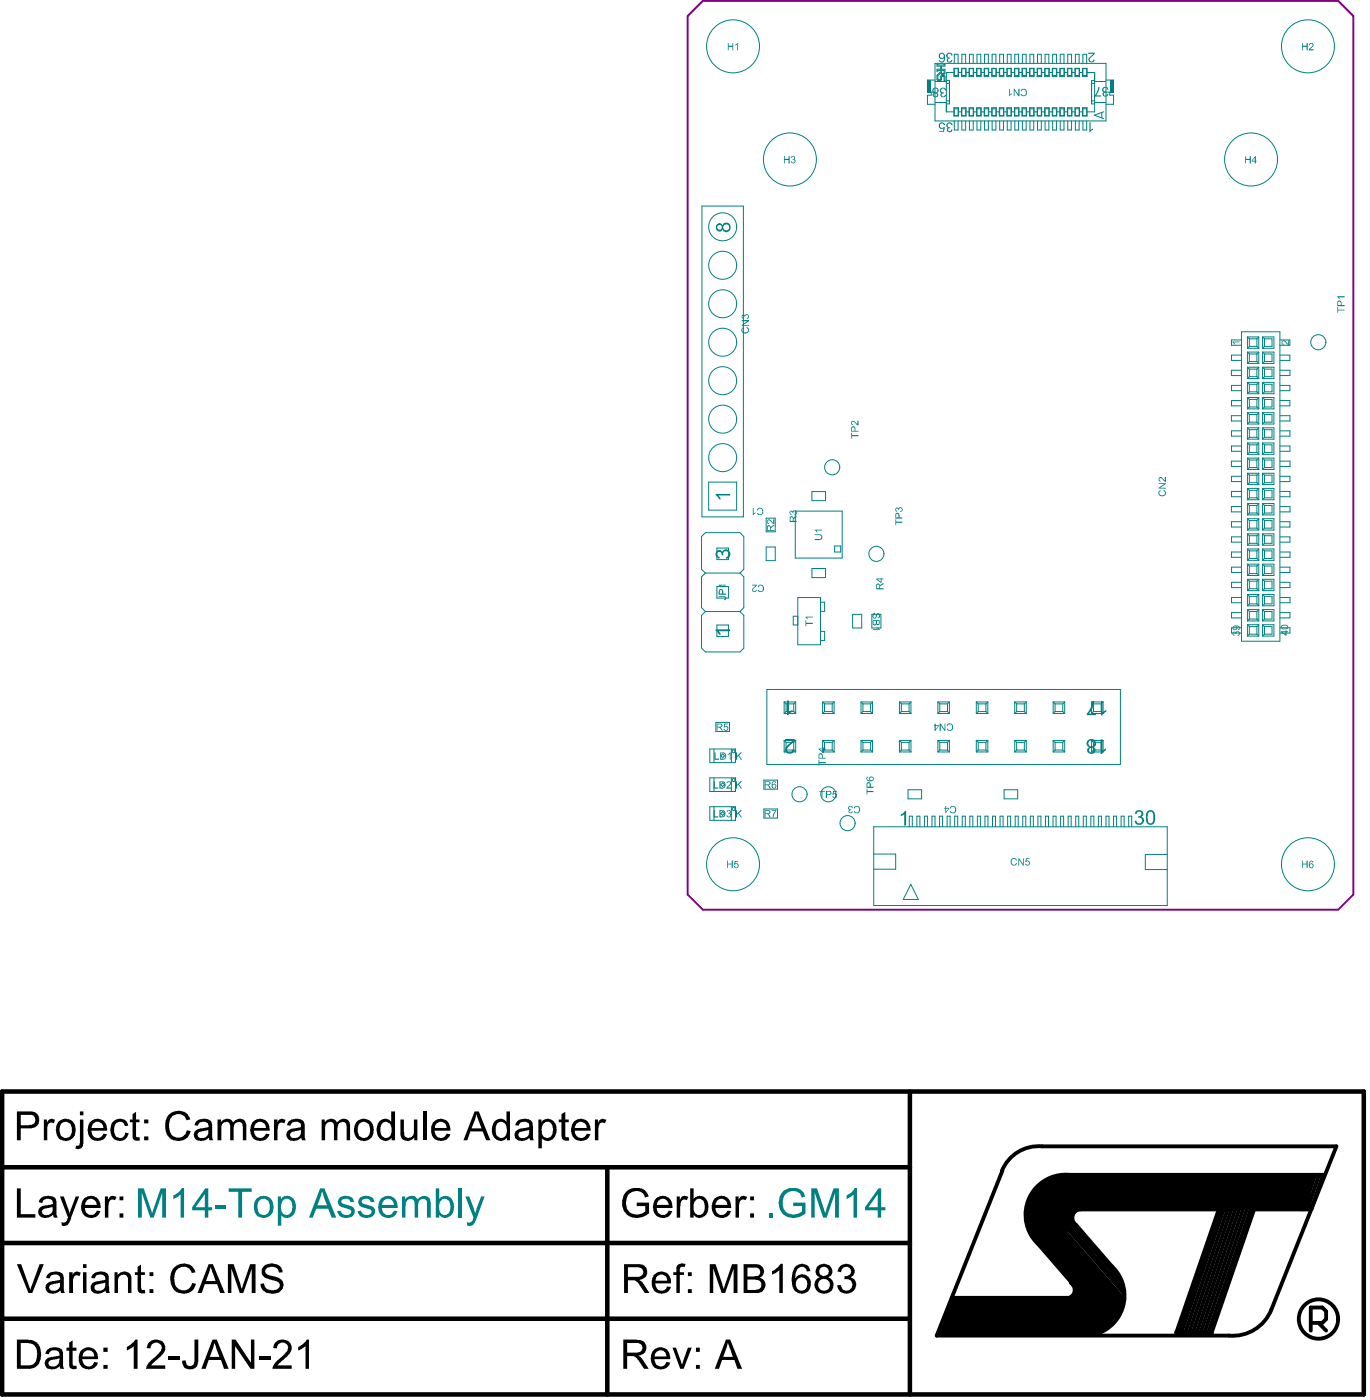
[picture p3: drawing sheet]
<svg xmlns="http://www.w3.org/2000/svg" width="301mm" height="308mm" viewBox="0 0 301 308" stroke-linecap="round" stroke-linejoin="round" font-family="sans-serif">
<g fill="#000">
<path d="M9.6 246h.7v.7a1.15 1.15 0 0 1 1.8-.6l-.3 .7a.95 .95 0 0 0-1 .1 .95 .95 0 0 0-.4 .9v2.8h-.8zM25.2 246.1a1.97 1.97 0 0 1 2.9 1l.1 .2-.8 .1a1.15 1.15 0 0 0-1.2-.9 1.15 1.15 0 0 0-1 1.2 1.61 1.61 0 0 0 1.4 2.3l.6-.3 .3-.8 .8 .1a2 2 0 0 1-1.4 1.6 2 2 0 0 1-2.1-.6 2.9 2.9 0 0 1 .3-3.8zM29.1 244.8l.8-.5v1.7h.7v.6h-.7v2.7a.5 .5 0 0 0 .1 .6 .5 .5 0 0 0 .6 0l.1 .7a1.19 1.19 0 0 1-1.5-.4l-.1-3.6h-.6v-.6h.6zM37.2 244.8a3.2 3.2 0 0 1 4.1 .1l.5 1.1-.9 .2a1.9 1.9 0 0 0-2-1.4 1.9 1.9 0 0 0-1.7 1.9 2.6 2.6 0 0 0 1.5 3.3 1.88 1.88 0 0 0 2.3-1.6l.9 .1v.2a2.87 2.87 0 0 1-3.5 1.9 2.87 2.87 0 0 1-2.1-3.3 2.89 2.89 0 0 1 .9-2.5zM47.8 246h.7v.6a1.54 1.54 0 0 1 2.7 .1 1.51 1.51 0 0 1 1.8-.8 1.51 1.51 0 0 1 1.1 1.5v3.2h-.8v-3.4a.96 .96 0 0 0-.9-.7 .96 .96 0 0 0-.9 .6l-.2 .6v2.9h-.7v-3a.94 .94 0 0 0-.8-1.1 .94 .94 0 0 0-1.1 .8l-.1 3.3h-.8zM60.2 246h.7v.7a1.11 1.11 0 0 1 1.8-.6l-.2 .7a.93 .93 0 0 0-1.1 0 .93 .93 0 0 0-.4 1l-.1 2.8h-.7zM70.7 246h.6v.6a1.54 1.54 0 0 1 2.7 .1 1.51 1.51 0 0 1 1.8-.8 1.51 1.51 0 0 1 1.1 1.5v3.2h-.8v-3.4a.91 .91 0 0 0-.8-.7 .91 .91 0 0 0-.9 .5l-.3 .9v2.7h-.7v-3a.94 .94 0 0 0-.9-1.1 .94 .94 0 0 0-1 .9l-.1 3.2h-.7zM88 246h.7l.1 2.9a1.06 1.06 0 0 0 1.1 1.1 1.06 1.06 0 0 0 1-1.1v-2.9h.8v4.6h-.7v-.7a1.62 1.62 0 0 1-2 .8 1.62 1.62 0 0 1-1-1.8zM92.9 244.2h.8v6.4h-.8zM123.3 244.8l.9-.5v1.7h.7v.6h-.7v2.7a.5 .5 0 0 0 .1 .6 .5 .5 0 0 0 .6 0l.1 .7h-.6a1.1 1.1 0 0 1-1.1-1.4v-2.6h-.6v-.6h.6zM130.7 246h.6v.7a1.21 1.21 0 0 1 1.9-.6l-.3 .7a.84 .84 0 0 0-1 0 .84 .84 0 0 0-.4 .9l-.1 2.9h-.7zM3.7 261.1h.9v5.7h3.2v.7h-4.1z"/>
<path d="M13.2 262.9h.8l1.3 3.7 1.3-3.7h.8l-1.8 4.7a1.88 1.88 0 0 1-1.8 1.8l-.2-.1-.1-.7a.93 .93 0 0 0 1.4-1zM15.2 279.6h.8v.6a1.11 1.11 0 0 1 1.7-.6l-.2 .8a.91 .91 0 0 0-1-.1 .91 .91 0 0 0-.5 .9v2.9h-.8zM23 262.9h.7v.7a1.13 1.13 0 0 1 1.9-.5l-.4 .6a.86 .86 0 0 0-.9 0 .86 .86 0 0 0-.4 .9l-.1 2.9h-.8zM25.2 279.6h.6v.5a1.63 1.63 0 0 1 1.9-.7 1.63 1.63 0 0 1 1.2 1.6v3.1h-.8v-2.8a1.1 1.1 0 0 0-1-1.2 1.1 1.1 0 0 0-1.2 1.1v2.9h-.7zM30.2 278.4l.8-.5v1.7h.8v.5h-.8l.1 2.9a.36 .36 0 0 0 .1 .4 .36 .36 0 0 0 .4 0h.2l.1 .7a1.17 1.17 0 0 1-1.3-.1 1.17 1.17 0 0 1-.4-1.2v-2.7h-.6v-.5h.6zM38.4 278.4a2.81 2.81 0 0 1 4.6 1.2l-.9 .1a1.96 1.96 0 0 0-2.3-1.3 1.96 1.96 0 0 0-1.5 2.2l-.1 .3a3.9 3.9 0 0 0 .9 2.2 1.92 1.92 0 0 0 3.1-1.2l.8 .2-.1 .4a1.65 1.65 0 0 1-.9 1.2 2.81 2.81 0 0 1-4.3-1.1l-.1-.1a4 4 0 0 1 .8-4.1zM58.2 278a2.77 2.77 0 0 1 3.7 .7l.2 .9h-.8a1.55 1.55 0 0 0-2.4-1.1 .86 .86 0 0 0-.6 1 .86 .86 0 0 0 1 .7l.5 .2a2.53 2.53 0 0 1 2.5 1.8 2.19 2.19 0 0 1-2.9 2 2.15 2.15 0 0 1-2.2-2.1l.8-.1a1.64 1.64 0 0 0 1.9 1.5 1.24 1.24 0 0 0 1.5-1.5 2.86 2.86 0 0 0-1.8-.8 3.1 3.1 0 0 1-2-1.1 1.77 1.77 0 0 1 .6-2.1zM137.7 261.7l.6-.4a4.5 4.5 0 0 1 2.7-.1l1 .7 .5 1-.9 .3a1.89 1.89 0 0 0-3.1-1.1 2.71 2.71 0 0 0-1 2.6 2.44 2.44 0 0 0 4 1.7l.2-.2v-1.2h-1.8v-.8h2.7l-.1 2.4a3.6 3.6 0 0 1-5.6-.7 4 4 0 0 1 .8-4.2zM148.7 278a2.32 2.32 0 0 1 1.9-.3l-.2 .7a.73 .73 0 0 0-.8 0 .73 .73 0 0 0-.3 .7v.5h.9v.5h-.9v4h-.7v-4h-.7v-.5h.7v-1.1zM148.6 262.9h.7v.7a1.11 1.11 0 0 1 1.9-.5l-.4 .6a.86 .86 0 0 0-.9 0 .86 .86 0 0 0-.4 .9l-.1 2.9h-.8zM161.6 262.9h.6v.7a1.13 1.13 0 0 1 1.9-.5l-.3 .6a.84 .84 0 0 0-1 0 .84 .84 0 0 0-.4 .9l-.1 2.9h-.7zM184.6 278.1a1.93 1.93 0 0 1 2-.2 1.93 1.93 0 0 1 1.1 1.7l-.2 .6-.6 .4a1.81 1.81 0 0 1 1.2 1.9 1.81 1.81 0 0 1-1.5 1.6 1.99 1.99 0 0 1-2.8-1.7l.9-.1a1.29 1.29 0 0 0 1.5 1.3 1.29 1.29 0 0 0 1-1.6 1.29 1.29 0 0 0-1.7-.9v-.7a1.04 1.04 0 0 0 1.4-.9 1.04 1.04 0 0 0-1.1-1.1l-.7 .2-.2 .4-.1 .6-.9-.2z"/>
<path d="M229.2 259.4l4.8-1.3h54v7.6h-51.6l-2.3 6-4 4-4.7-6.2v-5.4zM3.7 277.8h.9l2.1 5.6 2-5.6h.9l-2.5 6.3h-.9zM15.2 295l.8-.5v1.6h.8v.7h-.8v2.9a.43 .43 0 0 0 .1 .4 .43 .43 0 0 0 .5 0h.2l.1 .7a1.14 1.14 0 0 1-1.7-1v-3h-.6v-.7h.6zM32.9 294.8l.2-.1a2.38 2.38 0 0 1 2.7 .2 2.07 2.07 0 0 1-.4 3.1l-2.2 2h3.1v.8h-4.2l.1-.3a3.4 3.4 0 0 1 1.7-2.2l.1-.1a3.9 3.9 0 0 0 1.5-2.2 1.23 1.23 0 0 0-1.3-1 1.23 1.23 0 0 0-1.1 1.3l-.9-.1 .2-.8zM37.1 298.1h2.4v.8h-2.4zM42.7 294.3h.9v4.5a1.8 1.8 0 0 1-1.2 2 1.8 1.8 0 0 1-2.1-.7l-.3-.6v-.5h.8a1 1 0 0 0 .6 1.1 1 1 0 0 0 1.1-.3l.2-.6zM50.1 277.8h1.2l1.8 5.4 1.9-5.4h1.1v6.3h-.8v-5.3l-1.9 5.3h-.7l-1.9-5.4v5.4h-.7zM56.9 298.1h2.4v.8h-2.4zM60.7 294.8l.2-.1a2.38 2.38 0 0 1 2.7 .2 2.25 2.25 0 0 1-.5 3.2l-2.2 1.9h3.2v.8h-4.3l.1-.4a5.2 5.2 0 0 1 2-2.3 2.68 2.68 0 0 0 1.3-2.4 1.25 1.25 0 0 0-1.4-.7 1.25 1.25 0 0 0-.9 1.3l-.9-.1 .2-.8zM155.9 277.8h1.3l1.7 5.4 1.9-5.4h1.2v6.3h-.9v-5.3l-1.8 5.3h-.8l-1.8-5.4v5.4h-.8zM169.6 279.3l.6-.3 .9-.8a.81 .81 0 0 1 .8-.5v6.4h-.7v-5l-1.5 1h-.1zM209 285.2h26.2l1.4-2.6 7.4 8.5-2.5 2.4h-35.8z"/>
<path d="M27.9 295.9l.7-.4 .8-.6a.81 .81 0 0 1 .8-.6v6.5h-.8v-5l-.9 .7-.6 .2zM50.9 294.3h.8l3.4 5.1v-5.1h.8v6.5h-.9l-3.3-5v5h-.8zM65.5 296l1.6-1.1 .3-.6h.5v6.5h-.8v-5l-1.4 .9h-.2zM147.7 296.1h.8l1.3 3.7 1.3-3.7h.8l-1.7 4.7h-.8z"/>
<path d="M4.6 245v2.3h1.7a1.22 1.22 0 0 0 1.3-.6 1.22 1.22 0 0 0-.1-1.4l-.5-.3zM3.7 244.2h2.6a1.91 1.91 0 0 1 2.3 1.9 1.91 1.91 0 0 1-2.4 1.8h-1.6v2.7h-.9z"/>
<path d="M13.5 246.8l-.1 .2a2.39 2.39 0 0 0 .2 2.7 1.33 1.33 0 0 0 1.6 .2 1.33 1.33 0 0 0 .6-1.5 1.52 1.52 0 0 0-1.5-1.9zM13.1 246.2a2.25 2.25 0 0 1 2.5-.1 2.25 2.25 0 0 1 1 2.3 2.2 2.2 0 0 1-2.5 2.2 2.2 2.2 0 0 1-1.8-2.8l.1-.5z"/>
<path d="M17.6 244.2h.7v.9h-.7zM17.6 246h.7v4.8a1.27 1.27 0 0 1-1.4 1.6h-.4l.2-.7h.3a.64 .64 0 0 0 .6-.8z"/>
<path d="M20.5 246.8l-.4 1h2.6v-.2a1.33 1.33 0 0 0-2.2-.8zM20 246.3a2.21 2.21 0 0 1 2.4-.2 2.21 2.21 0 0 1 1.2 2.2v.1h-3.5a1.35 1.35 0 0 0 1 1.6 1.35 1.35 0 0 0 1.6-.9l.8 .1a2.12 2.12 0 0 1-3.2 1.2 2.67 2.67 0 0 1-1-2.7l.1-.5z"/>
<path d="M31.7 246h.9v.8h-.9zM31.7 249.7h.9v.9h-.9z"/>
<path d="M43.8 248.7a.76 .76 0 0 0-.3 1 .76 .76 0 0 0 1 .3 1.26 1.26 0 0 0 1.2-1.7zM43.1 246.3a2.54 2.54 0 0 1 3.3 .2l.2 .5v3l.2 .6h-.8l-.2-.6a2.17 2.17 0 0 1-2.9 .2 1.47 1.47 0 0 1 0-1.6 1.47 1.47 0 0 1 1.5-.7l1-.1a.56 .56 0 0 0 .4-.6 .56 .56 0 0 0-.5-.5l-.1-.1a1.29 1.29 0 0 0-1.7 .7h-.8z"/>
<path d="M56.2 246.8l-.4 1h2.6a1.32 1.32 0 0 0-.8-1.2 1.32 1.32 0 0 0-1.4 .2zM55.7 246.3a2.19 2.19 0 0 1 2.5-.2 2.19 2.19 0 0 1 1.1 2.3h-3.5a1.35 1.35 0 0 0 1 1.6 1.35 1.35 0 0 0 1.6-.9l.8 .1a1.3 1.3 0 0 1-.7 1.1v.1a2.73 2.73 0 0 1-3-.4 3.2 3.2 0 0 1-.5-2.3l.2-.6z"/>
<path d="M63.8 248.9a.87 .87 0 0 0 .3 1.1 .87 .87 0 0 0 1.1 0 1.15 1.15 0 0 0 .8-1.7l-1.8 .4zM63.5 246.3a2.54 2.54 0 0 1 3.3 .2l.1 .5v3l.3 .6h-.9l-.1-.6a2.17 2.17 0 0 1-3 .2 1.5 1.5 0 0 1 0-1.7 1.5 1.5 0 0 1 1.6-.6l1-.1a.5 .5 0 0 0 .2-.9 1.38 1.38 0 0 0-2.2 .3v.1h-.7z"/>
<path d="M79 246.8l-.1 .1a2.74 2.74 0 0 0 .1 2.8 1.47 1.47 0 0 0 1.7 0 1.47 1.47 0 0 0 .6-1.6 1.42 1.42 0 0 0-.7-1.4 1.42 1.42 0 0 0-1.6 .1zM78.7 246.2a2.24 2.24 0 0 1 2.6 0 2.24 2.24 0 0 1 .7 2.5 2.17 2.17 0 0 1-2.5 2 2.17 2.17 0 0 1-1.7-2.9l.4-1.2z"/>
<path d="M83.5 246.2a1.6 1.6 0 0 1 2.4 .3v-2.3h.9v6.4h-.8v-.6a1.85 1.85 0 0 1-2 .5 1.85 1.85 0 0 1-1.2-1.7 2.65 2.65 0 0 1 .7-2.6zM84 246.8a2.72 2.72 0 0 0 0 2.9 1.23 1.23 0 0 0 1.4 .2 1.23 1.23 0 0 0 .6-1.3v-.2a1.53 1.53 0 0 0-1.2-1.9z"/>
<path d="M95.9 246.8l-.3 .6v.4h2.5a1.3 1.3 0 0 0-.8-1.2 1.3 1.3 0 0 0-1.4 .2zM95.3 246.4a2.19 2.19 0 0 1 2.5-.3 2.19 2.19 0 0 1 1.1 2.3h-3.4a1.41 1.41 0 0 0 .6 1.4 1.41 1.41 0 0 0 1.6 0l.4-.7 .8 .1a2.18 2.18 0 0 1-3.7 .8 3.2 3.2 0 0 1 .1-3.6z"/>
<path d="M104.7 244.8l-1.1 3.1h2.2zM104.2 244.2h1l2.5 6.4h-.9l-.8-2h-2.7l-.7 2h-.8z"/>
<path d="M108.8 246.2a1.6 1.6 0 0 1 2.5 .3v-2.3h.7v6.4h-.7v-.6a1.91 1.91 0 0 1-2 .5 1.91 1.91 0 0 1-1.3-1.7 3 3 0 0 1 .8-2.6zM109.3 246.8l-.2 .5a2.8 2.8 0 0 0 .2 2.4 1.23 1.23 0 0 0 1.4 .2 1.23 1.23 0 0 0 .6-1.3 1.85 1.85 0 0 0-1.1-2.1z"/>
<path d="M114.2 248.7a.8 .8 0 0 0-.2 1.1 .8 .8 0 0 0 1 .2 1.26 1.26 0 0 0 1.1-1.7zM113.6 246.3a2.41 2.41 0 0 1 3.3 .3l.2 .8v2.7l.1 .5h-.7l-.2-.6a2.07 2.07 0 0 1-3.2 0 1.6 1.6 0 0 1 1.9-2.1l1.1-.2a.86 .86 0 0 0-.1-1 .86 .86 0 0 0-1-.2l-.7 .2-.3 .6h-.8z"/>
<path d="M118.3 246h.6v.6a1.86 1.86 0 0 1 2.2-.6 1.86 1.86 0 0 1 1.1 2 2.15 2.15 0 0 1-2.4 2.6l-.8-.5v2.2h-.7zM119.5 246.8a2.34 2.34 0 0 0 0 3.1 1.38 1.38 0 0 0 2-1.5 1.66 1.66 0 0 0-1-1.9h-.6z"/>
<path d="M126.7 246.8l-.4 1h2.6a1.34 1.34 0 0 0-.8-1.1 1.34 1.34 0 0 0-1.4 .1zM126.2 246.3a2.21 2.21 0 0 1 2.4-.2 2.21 2.21 0 0 1 1.1 2.2v.1h-3.4a1.35 1.35 0 0 0 1 1.6 1.35 1.35 0 0 0 1.6-.9l.8 .1a2.19 2.19 0 0 1-2.7 1.4 2.19 2.19 0 0 1-1.6-2.6l.2-.8z"/>
<path d="M9.6 265.6v.1a.72 .72 0 0 0-.3 1 .72 .72 0 0 0 1 .3 1.3 1.3 0 0 0 1.3-1.8zM9.1 263.2a2.78 2.78 0 0 1 3 0l.3 .7v3.1l.3 .5h-.9l-.2-.5a2.24 2.24 0 0 1-2.9 .1 1.43 1.43 0 0 1-.1-1.6 1.43 1.43 0 0 1 1.4-.7l1.4-.2a.33 .33 0 0 0 .3-.3 .33 .33 0 0 0-.1-.3 1.25 1.25 0 0 0-1.3-.6 1.25 1.25 0 0 0-1 .9l-.8-.1 .1-.5z"/>
<path d="M18.2 277.8h.8v.8h-.8zM18.2 279.6h.8v4.5h-.8z"/>
<path d="M19.1 263.7l-.4 1.1h2.6a1.34 1.34 0 0 0-.8-1.2 1.34 1.34 0 0 0-1.4 .1zM18.6 263.2a2.23 2.23 0 0 1 2.5-.1 2.23 2.23 0 0 1 1 2.3h-3.4a1.35 1.35 0 0 0 1 1.5 1.35 1.35 0 0 0 1.6-.9l.7 .1a2.15 2.15 0 0 1-2.1 1.5 2.15 2.15 0 0 1-2-1.6 3.4 3.4 0 0 1 .7-2.8z"/>
<path d="M26.3 262.9h.8v.8h-.8zM26.3 266.6h.8v.9h-.8z"/>
<path d="M46.3 278.4l-1.1 3.1h2.2zM45.8 277.8h1l2.6 6.3h-1l-.7-1.9h-2.7l-.7 1.9h-.9z"/>
<path d="M137.9 278.5v2.1h1.9a1.11 1.11 0 0 0 1.2-.4 1.11 1.11 0 0 0 0-1.3l-.2-.3-.6-.1zM137.1 277.8h2.9a1.75 1.75 0 0 1 1.9 .8 1.75 1.75 0 0 1-.2 2l-.8 .6h-.5l.7 .5 1.6 2.4h-1.1l-.8-1.3a2.23 2.23 0 0 0-1.8-1.5h-1.1v2.8h-.8z"/>
<path d="M144.7 263.7l-.4 1.1h2.6a1.32 1.32 0 0 0-.8-1.3 1.32 1.32 0 0 0-1.4 .2zM144.2 263.2a2.23 2.23 0 0 1 2.5-.1 2.23 2.23 0 0 1 1 2.3h-3.4a1.35 1.35 0 0 0 1 1.5 1.35 1.35 0 0 0 1.6-.9l.7 .1a2.11 2.11 0 0 1-2.3 1.5 2.11 2.11 0 0 1-1.8-2 3 3 0 0 1 .5-2.2z"/>
<path d="M152.9 263.6l-.3 .4a3.4 3.4 0 0 0-.1 2.4 1.24 1.24 0 0 0 1.5 .5 1.24 1.24 0 0 0 .8-1.4 1.93 1.93 0 0 0-1-2.1zM151.6 261.1h.8v2.3a1.85 1.85 0 0 1 1.9-.5 1.85 1.85 0 0 1 1.3 1.6v.1a2.89 2.89 0 0 1-.6 2.4 1.6 1.6 0 0 1-2.6 0v.5h-.8z"/>
<path d="M157.6 263.7l-.4 1.1h2.6a1.34 1.34 0 0 0-.8-1.2 1.34 1.34 0 0 0-1.4 .1zM157.1 263.2a2.17 2.17 0 0 1 2.5-.1 2.17 2.17 0 0 1 .9 2.3h-3.3a1.35 1.35 0 0 0 1 1.5 1.35 1.35 0 0 0 1.6-.9l.7 .1a2.19 2.19 0 0 1-2.6 1.4 2.19 2.19 0 0 1-1.6-2.6l.2-.7z"/>
<path d="M164.8 262.9h.8v.8h-.8zM164.8 266.6h.8v.9h-.8z"/>
<path d="M164.2 278.5v2h1.5a1.05 1.05 0 0 0 1.3-1 .95 .95 0 0 0-1.3-1zM164.2 281.2v2.2h1.7a1.11 1.11 0 0 0 1.3-1 1.11 1.11 0 0 0-1.2-1.2zM163.3 277.8h2.5a1.62 1.62 0 0 1 1.8 .8 1.62 1.62 0 0 1-.4 2l-.3 .1a1.75 1.75 0 0 1 1.2 2.2 1.75 1.75 0 0 1-2.2 1.2h-2.6z"/>
<path d="M174.9 278.1a1.9 1.9 0 0 1 3 .7l.1 .5-.7 .1a1.23 1.23 0 0 0-1.3-1 1.23 1.23 0 0 0-1.2 1.2l-.1 1.2a1.92 1.92 0 0 1 2.6-.5 1.92 1.92 0 0 1 .7 2.5 2.07 2.07 0 0 1-2.3 1.4 2.07 2.07 0 0 1-1.7-2.2 4.4 4.4 0 0 1 .9-3.9zM175.1 281.1a1.46 1.46 0 0 0-.2 1.7 1.46 1.46 0 0 0 1.6 .7 1.51 1.51 0 0 0 .8-1.6 1.51 1.51 0 0 0-1.3-1.3z"/>
<path d="M180 279.4a1.02 1.02 0 0 0 2 0 1.02 1.02 0 0 0-2 0zM180 281.4a1.33 1.33 0 0 0 .3 2 1.33 1.33 0 0 0 1.9-.7 1.34 1.34 0 0 0-.6-1.6 1.34 1.34 0 0 0-1.6 .3zM179.7 278.1a1.96 1.96 0 0 1 2.9 .4 1.4 1.4 0 0 1-.7 2.1 1.9 1.9 0 0 1 1.1 2.3 1.9 1.9 0 0 1-2 1.4 1.93 1.93 0 0 1-2-1.2 1.93 1.93 0 0 1 .5-2.2l.6-.3a1.42 1.42 0 0 1-1-1.1 1.42 1.42 0 0 1 .6-1.4z"/>
<path d="M4.6 295.1v4.9h1.5a1.77 1.77 0 0 0 2-1.9 2.37 2.37 0 0 0-1.2-2.8l-.7-.2zM3.7 294.3h2.5a2.94 2.94 0 0 1 2.8 3.4v.1a2.76 2.76 0 0 1-2.6 3h-2.7z"/>
<path d="M11.1 298.9a.74 .74 0 0 0-.4 1 .74 .74 0 0 0 .9 .4 1.39 1.39 0 0 0 1.4-1.8zM10.4 296.5a2.57 2.57 0 0 1 3.3 .2l.1 .4v3.1l.3 .6h-.8l-.2-.6a1.94 1.94 0 0 1-3.2-.2 1.56 1.56 0 0 1 1.8-1.9h.3a1.06 1.06 0 0 0 1.1-.5 1.21 1.21 0 0 0-1.1-.9 1.21 1.21 0 0 0-1.2 .7l-.1 .2-.7-.1z"/>
<path d="M10.9 282.5a.85 .85 0 0 0 .2 1 .85 .85 0 0 0 1 .1 1.27 1.27 0 0 0 1-1.8l-1.9 .5zM10.6 279.9a2.54 2.54 0 0 1 3.2 .2l.2 .5v2.9l.3 .6h-.9l-.1-.6a2.17 2.17 0 0 1-3 .3 1.43 1.43 0 0 1-.1-1.6 1.43 1.43 0 0 1 1.4-.7l1.2-.2a.56 .56 0 0 0 .5-.6 .56 .56 0 0 0-.6-.5v-.1a1.29 1.29 0 0 0-1.8 .8l-.8-.1z"/>
<path d="M18.5 297l-.4 1.1h2.6a1.27 1.27 0 0 0-.7-1.3 1.27 1.27 0 0 0-1.5 .2zM17.9 296.6h.1a2.15 2.15 0 0 1 2.5-.2 2.15 2.15 0 0 1 1 2.3h-3.4a1.34 1.34 0 0 0 1 1.5 1.34 1.34 0 0 0 1.6-1l.8 .2a2.22 2.22 0 0 1-2.9 1.3 2.22 2.22 0 0 1-1.2-2.9l.2-.7z"/>
<path d="M21.1 282.3a.78 .78 0 0 0-.3 1 .78 .78 0 0 0 1.1 .3 1.26 1.26 0 0 0 1.1-1.8zM20.5 279.9a2.41 2.41 0 0 1 3.3 .2l.2 3.7 .1 .3h-.8l-.1-.6a2.07 2.07 0 0 1-3.2 0 1.37 1.37 0 0 1 .6-1.7l.4-.2 2-.4a.86 .86 0 0 0-.1-.9 .86 .86 0 0 0-1-.2h-.6l-.5 .8-.8-.1z"/>
<path d="M22.7 296.1h.9v.9h-.9zM22.7 299.9h.9v.9h-.9z"/>
<path d="M32.8 279.6h.9v.8h-.9zM32.8 283.3h.9v.8h-.9z"/>
<path d="M47.1 295l-1 3.1h2.1zM46.7 294.3h.9l2.6 6.5h-1l-.7-2h-2.7l-.6 2h-1z"/>
<path d="M137.8 295.1v2.1h1.8a1.21 1.21 0 0 0 1.5-1.2l-.1-.1a1.15 1.15 0 0 0-1.3-.8zM136.9 294.3h3a1.79 1.79 0 0 1 1.9 1.1 1.79 1.79 0 0 1-.6 2.2l-1 .3 .6 .3 1.7 2.6h-1l-1-1.6a2.2 2.2 0 0 0-1.6-1.2h-1.1v2.8h-.9z"/>
<path d="M144.2 297l-.5 1.1h2.7a1.29 1.29 0 0 0-.8-1.3 1.29 1.29 0 0 0-1.4 .2zM143.7 296.5a2.19 2.19 0 0 1 2.5-.1 2.19 2.19 0 0 1 1 2.3h-3.5a1.35 1.35 0 0 0 1 1.4 1.35 1.35 0 0 0 1.6-.6l.1-.3 .8 .2a2.23 2.23 0 0 1-2.8 1.4 2.23 2.23 0 0 1-1.4-2.8 1.53 1.53 0 0 1 .6-1.3z"/>
<path d="M144.3 280.4l-.3 1h2.5a1.32 1.32 0 0 0-.7-1.2 1.32 1.32 0 0 0-1.5 .2zM143.7 280h.1a2.07 2.07 0 0 1 3.3 .5l.3 .7v.8h-3.5a1.39 1.39 0 0 0 .6 1.3 1.39 1.39 0 0 0 1.4 .1l.5-.3 .1-.4 .9 .1a2.2 2.2 0 0 1-2.7 1.4 2.2 2.2 0 0 1-1.5-2.7v-.6z"/>
<path d="M151.1 279.6h.8v.8h-.8zM151.1 283.3h.8v.8h-.8z"/>
<path d="M152.9 296.1h.8v.9h-.8zM152.9 299.9h.8v.9h-.8z"/>
<path d="M159.9 295l-1 3.1h2.1zM159.4 294.3h1l2.6 6.5h-1l-.7-2h-2.7l-.7 2h-.9z"/>
<circle cx="231.5" cy="288.6" r=".85"/>
</g>
<g fill="none" stroke="#000" stroke-width=".85">
<path d="M220.2 257.2l-14.5 36.3h64.3a9.1 9.1 0 0 0 9.3-5.7l14.2-35.9h-64.6a8.7 8.7 0 0 0-8.8 5.4M288.3 258.1l-2.5 7.6M288.9 258.1l-2.5 7.6M289.7 258.1l-2.5 7.6M226 270.3l18 20.8M226.8 269.5l17.6 20.3M226.8 270.3l17.6 20.4M227.1 265.7h43.2M227.2 269l17.7 20.4M227.7 268.6l17.6 20.4M228.1 268.2l17.6 20.4M228.5 267.8l17.6 20.3"/>
<path d="M228.7 261.3l17.6 20.3M228.9 262.7l17.7 20.4M228.9 265.7l17.7 20.3M228.9 266.5l17.7 20.4M228.9 267.3l17.5 20.2M229.3 264l17.7 20.3M229.3 265.2l17.7 20.4M237.5 265.7a1.89 1.89 0 0 0-1.9 1.3 1.89 1.89 0 0 0 .7 2.1l7.9 9.1a8.8 8.8 0 0 1-3.6 15M268 264.9l-9.6 27.9M268.7 264.9l-9.6 27.7M269.1 264.9l-9.6 27.7M269.9 264.9l-9.5 27.7"/>
<path d="M270.8 264.9l-9.6 27.7M271.6 264.9l-9.5 27.7M272.5 264.9l-9.6 27.7M273.3 264.9l-9.5 27.7M274.1 264.9l-9.5 27.7M275 264.9l-9.5 27.7M275.8 265.7h12.2l2.6-7.6h-55.7a8.8 8.8 0 0 0-8.9 5.2 8.8 8.8 0 0 0 2.1 10.1l10.2 11.8h-29.3M275.8 264.9l-9.7 27.9M235.2 281.9a1.82 1.82 0 0 1 .7 2.2 1.82 1.82 0 0 1-2 1.1M287.9 290.7h2.5l.9-.9v-1.7l-.9-.8h-2.5v5.1M289.6 290.7l1.7 1.7"/>
<circle cx="289.6" cy="289.8" r="4.3"/>
</g>
<path d="M.5 239.8h299.1v66.6h-299.1M.5 239.8v66.6M199.9 239.8v66.6M.5 256.5h199.4M133.4 256.5v49.9M.5 273.1h199.4M.5 289.8h199.4M258.4 292.8h7.7" fill="none" stroke="#000" stroke-width="1"/>
<path d="M154.4 .2h139.5l3.4 3.3v193.1l-3.4 3.3h-139.5l-3.4-3.3v-193.1z" fill="none" stroke="#800080" stroke-width=".42"/>
<g fill="none" stroke="#008080" stroke-width=".22">
<path d="M205.4 17.6h-1.7v2.7h1.7M205.4 13.9h37.5v12.7h-37.5zM205.4 18h2.5M206.1 17.7h.5M206.2 17.5h.3M206.6 16.1l-.6 .6v.6M206.6 16.8v.6M206.8 16v-.2h-.2l-.8 .7v1M206.8 17v.5M206.9 16.6h.4M206.9 16.3h.4M207 16.2h.2"/>
<path d="M207 16.8h.2M207.4 16v-.5h-1.4v.2h-.2v-.5h.8v-.7h-.8v-.4h.2v.2h1.4v-.2h.2v.4h-.8v.7h.8v.9M207.6 16.8v.9h-.2v-.7M207.9 17.7h.6v5.1h-.6M207.9 18.3h.6M209.5 15.9h-1.6v8.7h1.6M209.5 15h1v1.8h-1zM209.6 13.9v-2h.8v2M209.6 15.1h.8v1.5h-.8zM210.5 15.9h.7M211.2 15h1v1.8h-1zM211.3 15.1h.8v1.5h-.8z"/>
<path d="M211.3 13.9v-2h.8v2M212.2 15.9h.7M212.9 15h.9v1.8h-.9zM212.9 15.1h.9v1.5h-.9zM212.9 13.9v-2h.9v2M213.8 15.9h.7M214.5 15h1v1.8h-1zM214.6 15.1h.8v1.5h-.8zM214.6 13.9v-2h.8v2M215.5 15.9h.7M216.2 15h1v1.8h-1zM216.3 15.1h.8v1.5h-.8z"/>
<path d="M216.3 13.9v-2h.8v2M217.2 15.9h.6M217.8 15h1v1.8h-1zM217.9 15.1h.9v1.5h-.9zM217.9 13.9v-2h.9v2M218.8 15.9h.7M219.5 15h1v1.8h-1zM219.6 15.1h.8v1.5h-.8zM219.6 13.9v-2h.8v2M220.5 15.9h.7M221.2 15h1v1.8h-1zM221.2 15.1h.9v1.5h-.9z"/>
<path d="M221.2 13.9v-2h.9v2M222.2 15.9h.6M222.8 15h1v1.8h-1zM222.9 15.1h.8v1.5h-.8zM222.9 13.9v-2h.8v2M223.8 15.9h.7M224.5 15h1v1.8h-1zM224.6 15.1h.8v1.5h-.8zM224.6 13.9v-2h.8v2M225.5 15.9h.6M226.1 15h1v1.8h-1zM226.2 15.1h.9v1.5h-.9z"/>
<path d="M226.2 13.9v-2h.9v2M227.1 15.9h.7M227.8 15h1v1.8h-1zM227.9 15.1h.8v1.5h-.8zM227.9 13.9v-2h.8v2M228.8 15.9h.7M229.5 15h1v1.8h-1zM229.6 15.1h.8v1.5h-.8zM229.6 13.9v-2h.8v2M230.5 15.9h.6M231.1 15h1v1.8h-1zM231.2 15.1h.8v1.5h-.8z"/>
<path d="M231.2 13.9v-2h.8v2M232.1 15.9h.7M232.8 15h1v1.8h-1zM232.9 15.1h.8v1.5h-.8zM232.9 13.9v-2h.8v2M233.8 15.9h.7M234.5 15h.9v1.8h-.9zM234.5 15.1h.9v1.5h-.9zM234.5 13.9v-2h.9v2M235.4 15.9h.7M236.1 15h1v1.8h-1zM236.2 15.1h.8v1.5h-.8z"/>
<path d="M236.2 13.9v-2h.8v2M237.1 15.9h.7M237.8 15h1v1.8h-1zM237.9 15.1h.8v1.5h-.8zM237.9 13.9v-2h.8v2M238.8 15.9h1.6v8.7h-1.6M239.8 18.3h.6M240.4 17.7h-.6v5.1h.6M242.9 17.6h1.7v2.7h-1.7M204.5 20.3v.6h-.8v2h1.7M205.4 22.5h2.5M207.9 22.2h.6"/>
<path d="M209.5 23.7h1v1.8h-1zM209.6 23.9h.8v1.5h-.8zM209.6 26.6v2h.8v-2M210.5 24.6h.7M211.2 23.7h1v1.8h-1zM211.3 26.6v2h.8v-2M211.3 23.9h.8v1.5h-.8zM212.2 24.6h.7M212.9 23.7h.9v1.8h-.9zM212.9 26.6v2h.9v-2M212.9 23.9h.9v1.5h-.9zM213.8 24.6h.7"/>
<path d="M214.5 23.7h1v1.8h-1zM214.6 26.6v2h.8v-2M214.6 23.9h.8v1.5h-.8zM215.5 24.6h.7M216.2 23.7h1v1.8h-1zM216.3 26.6v2h.8v-2M216.3 23.9h.8v1.5h-.8zM217.2 24.6h.6M217.8 23.7h1v1.8h-1zM217.9 26.6v2h.9v-2M217.9 23.9h.9v1.5h-.9zM218.8 24.6h.7"/>
<path d="M219.5 23.7h1v1.8h-1zM219.6 26.6v2h.8v-2M219.6 23.9h.8v1.5h-.8zM220.5 24.6h.7M221.2 23.7h1v1.8h-1zM221.2 26.6v2h.9v-2M221.2 23.9h.9v1.5h-.9zM222.2 24.6h.6M222.8 23.7h1v1.8h-1zM222.9 26.6v2h.8v-2M222.9 23.9h.8v1.5h-.8zM223.8 24.6h.7"/>
<path d="M224.5 23.7h1v1.8h-1zM224.6 26.6v2h.8v-2M224.6 23.9h.8v1.5h-.8zM225.5 24.6h.6M226.1 23.7h1v1.8h-1zM226.2 26.6v2h.9v-2M226.2 23.9h.9v1.5h-.9zM227.1 24.6h.7M227.8 23.7h1v1.8h-1zM227.9 26.6v2h.8v-2M227.9 23.9h.8v1.5h-.8zM228.8 24.6h.7"/>
<path d="M229.5 23.7h1v1.8h-1zM229.6 26.6v2h.8v-2M229.6 23.9h.8v1.5h-.8zM230.5 24.6h.6M231.1 23.7h1v1.8h-1zM231.2 26.6v2h.8v-2M231.2 23.9h.8v1.5h-.8zM232.1 24.6h.7M232.8 23.7h1v1.8h-1zM232.9 26.6v2h.8v-2M232.9 23.9h.8v1.5h-.8zM233.8 24.6h.7"/>
<path d="M234.5 23.7h.9v1.8h-.9zM234.5 26.6v2h.9v-2M234.5 23.9h.9v1.5h-.9zM235.4 24.6h.7M236.1 23.7h1v1.8h-1zM236.2 26.6v2h.8v-2M236.2 23.9h.8v1.5h-.8zM237.1 24.6h.7M237.8 23.7h1v1.8h-1zM237.9 26.6v2h.8v-2M237.9 23.9h.8v1.5h-.8zM239.8 22.2h.6"/>
<path d="M242 24.7v1.2M242.4 24.6l-2 .7 2 .8M243.8 20.3v.6h.8v2h-1.7M154.2 45.3h9.1v68.3h-9.1zM272.7 74.7h-2.2v1.2h2.2M272.7 78h-2.2v1.2h2.2M272.7 72.9h8.4v68h-8.4zM274 74v2.5M274 77.4v2.5M274 76.5h2.5M274 74l.4 .5M274 77.4h2.5"/>
<path d="M274 79.9h2.5M274 77.4l.4 .4M274 74h2.5M274.4 74.5v1.6M274.4 77.8v1.6M274.4 76.1h1.7M274.4 76.1l-.4 .4M274.4 79.4l-.4 .5M274.4 79.4h1.7M274.4 77.8h1.7M274.4 74.5h1.7M276.1 74.5v1.6"/>
<path d="M276.1 77.8v1.6M276.1 76.1l.4 .4M276.1 79.4l.4 .5M276.5 74v2.5M276.5 77.4v2.5M276.5 74l-.4 .5M276.5 77.4l-.4 .4M277.3 74v2.5M277.3 77.4v2.5M277.3 74h2.5v2.5h-2.5M277.3 77.4l.4 .4M277.3 77.4h2.5v2.5h-2.5"/>
<path d="M277.3 74l.4 .5M277.7 74.5v1.6M277.7 77.8v1.6M277.7 79.4l-.4 .5M277.7 74.5h1.7v1.6h-1.7M277.7 76.1l-.4 .4M277.7 77.8h1.7v1.6h-1.7M281.1 74.7h2.2v1.2h-2.2M281.1 78h2.2v1.2h-2.2M272.7 81.4h-2.2v1.1h2.2M272.7 91.3h-2.2v1.2h2.2M272.7 84.7h-2.2v1.1h2.2"/>
<path d="M272.7 88h-2.2v1.2h2.2M272.7 94.7h-2.2v1.1h2.2M272.7 98h-2.2v1.2h2.2M274 80.7v2.5M274 84v2.5M274 87.3v2.5M274 90.7v2.5M274 94v2.5M274 97.3v2.5M274 96.5h2.5M274 94l.4 .4M274 97.3h2.5"/>
<path d="M274 99.8h2.5M274 97.3l.4 .4M274 89.8h2.5M274 87.3l.4 .5M274 90.7h2.5M274 93.2h2.5M274 90.7l.4 .4M274 94h2.5M274 83.2h2.5M274 80.7l.4 .4M274 84h2.5M274 86.5h2.5"/>
<path d="M274 84l.4 .4M274 87.3h2.5M274 80.7h2.5M274.4 81.1v1.7M274.4 84.4v1.7M274.4 87.8v1.6M274.4 91.1v1.7M274.4 94.4v1.7M274.4 97.7v1.7M274.4 96.1h1.7M274.4 96.1l-.4 .4M274.4 99.4l-.4 .4"/>
<path d="M274.4 99.4h1.7M274.4 97.7h1.7M274.4 89.4h1.7M274.4 89.4l-.4 .4M274.4 92.8h1.7M274.4 91.1h1.7M274.4 92.8l-.4 .4M274.4 94.4h1.7M274.4 82.8h1.7M274.4 82.8l-.4 .4M274.4 86.1l-.4 .4M274.4 86.1h1.7"/>
<path d="M274.4 84.4h1.7M274.4 87.8h1.7M274.4 81.1h1.7M276.1 81.1v1.7M276.1 84.4v1.7M276.1 87.8v1.6M276.1 91.1v1.7M276.1 94.4v1.7M276.1 97.7v1.7M276.1 96.1l.4 .4M276.1 99.4l.4 .4M276.1 89.4l.4 .4"/>
<path d="M276.1 92.8l.4 .4M276.1 82.8l.4 .4M276.1 86.1l.4 .4M276.5 80.7v2.5M276.5 84v2.5M276.5 87.3v2.5M276.5 90.7v2.5M276.5 94v2.5M276.5 97.3v2.5M276.5 94l-.4 .4M276.5 97.3l-.4 .4M276.5 87.3l-.4 .5"/>
<path d="M276.5 90.7l-.4 .4M276.5 80.7l-.4 .4M276.5 84l-.4 .4M277.3 80.7v2.5M277.3 84v2.5M277.3 87.3v2.5M277.3 90.7v2.5M277.3 94v2.5M277.3 97.3v2.5M277.3 94h2.5v2.5h-2.5M277.3 97.3l.4 .4M277.3 97.3h2.5v2.5h-2.5"/>
<path d="M277.3 87.3h2.5v2.5h-2.5M277.3 90.7l.4 .4M277.3 90.7h2.5v2.5h-2.5M277.3 94l.4 .4M277.3 80.7h2.5v2.5h-2.5M277.3 84l.4 .4M277.3 84h2.5v2.5h-2.5M277.3 87.3l.4 .5M277.3 80.7l.4 .4M277.7 81.1v1.7M277.7 84.4v1.7M277.7 87.8v1.6"/>
<path d="M277.7 91.1v1.7M277.7 94.4v1.7M277.7 97.7v1.7M277.7 99.4l-.4 .4M277.7 94.4h1.7v1.7h-1.7M277.7 92.8l-.4 .4M277.7 96.1l-.4 .4M277.7 97.7h1.7v1.7h-1.7M277.7 87.8h1.7v1.6h-1.7M277.7 86.1l-.4 .4M277.7 89.4l-.4 .4M277.7 91.1h1.7v1.7h-1.7"/>
<path d="M277.7 81.1h1.7v1.7h-1.7M277.7 82.8l-.4 .4M277.7 84.4h1.7v1.7h-1.7M281.1 84.7h2.2v1.1h-2.2M281.1 88h2.2v1.2h-2.2M281.2 81.4h2.1v1.1h-2.1M281.2 91.3h2.1v1.2h-2.1M281.2 94.7h2.1v1.1h-2.1M281.2 98h2.1v1.2h-2.1M155.7 105.9h6.1v6.2h-6.1zM168.3 113.9h2v3h-2zM174.7 112.3h10.3v10.3h-10.3z"/>
<path d="M178.3 108h3v2h-3zM183.3 120h1.4v1.3h-1.4zM272.7 101.3h-2.2v1.2h2.2M272.7 111.3h-2.2v1.2h2.2M272.7 104.7h-2.2v1.1h2.2M272.7 108h-2.2v1.1h2.2M272.7 114.6h-2.2v1.2h2.2M272.7 118h-2.2v1.1h2.2M274 100.7v2.5M274 104v2.5M274 107.3v2.5M274 110.6v2.5"/>
<path d="M274 114v2.5M274 117.3v2.5M274 116.5h2.5M274 114l.4 .4M274 117.3h2.5M274 119.8h2.5M274 117.3l.4 .4M274 109.8h2.5M274 107.3l.4 .4M274 110.6h2.5M274 113.1h2.5M274 110.6l.4 .5"/>
<path d="M274 114h2.5M274 103.2h2.5M274 100.7l.4 .4M274 104h2.5M274 106.5h2.5M274 104l.4 .4M274 107.3h2.5M274 100.7h2.5M274.4 101.1v1.6M274.4 104.4v1.7M274.4 107.7v1.7M274.4 111.1v1.6"/>
<path d="M274.4 114.4v1.7M274.4 117.7v1.7M274.4 116.1h1.7M274.4 116.1l-.4 .4M274.4 119.4l-.4 .4M274.4 119.4h1.7M274.4 117.7h1.7M274.4 109.4h1.7M274.4 109.4l-.4 .4M274.4 112.7l-.4 .4M274.4 112.7h1.7M274.4 111.1h1.7"/>
<path d="M274.4 114.4h1.7M274.4 102.7h1.7M274.4 102.7l-.4 .5M274.4 106.1l-.4 .4M274.4 106.1h1.7M274.4 104.4h1.7M274.4 107.7h1.7M274.4 101.1h1.7M276.1 101.1v1.6M276.1 104.4v1.7M276.1 107.7v1.7M276.1 111.1v1.6"/>
<path d="M276.1 114.4v1.7M276.1 117.7v1.7M276.1 116.1l.4 .4M276.1 119.4l.4 .4M276.1 109.4l.4 .4M276.1 112.7l.4 .4M276.1 102.7l.4 .5M276.1 106.1l.4 .4M276.5 100.7v2.5M276.5 104v2.5M276.5 107.3v2.5M276.5 110.6v2.5"/>
<path d="M276.5 114v2.5M276.5 117.3v2.5M276.5 114l-.4 .4M276.5 117.3l-.4 .4M276.5 107.3l-.4 .4M276.5 110.6l-.4 .5M276.5 100.7l-.4 .4M276.5 104l-.4 .4M277.3 100.7v2.5M277.3 104v2.5M277.3 107.3v2.5M277.3 110.6v2.5"/>
<path d="M277.3 114v2.5M277.3 117.3v2.5M277.3 114h2.5v2.5h-2.5M277.3 117.3l.4 .4M277.3 117.3h2.5v2.5h-2.5M277.3 107.3h2.5v2.5h-2.5M277.3 110.6l.4 .5M277.3 110.6h2.5v2.5h-2.5M277.3 114l.4 .4M277.3 100.7h2.5v2.5h-2.5M277.3 104l.4 .4M277.3 104h2.5v2.5h-2.5"/>
<path d="M277.3 107.3l.4 .4M277.3 100.7l.4 .4M277.7 101.1v1.6M277.7 104.4v1.7M277.7 107.7v1.7M277.7 111.1v1.6M277.7 114.4v1.7M277.7 117.7v1.7M277.7 119.4l-.4 .4M277.7 114.4h1.7v1.7h-1.7M277.7 112.7l-.4 .4M277.7 116.1l-.4 .4"/>
<path d="M277.7 117.7h1.7v1.7h-1.7M277.7 107.7h1.7v1.7h-1.7M277.7 106.1l-.4 .4M277.7 109.4l-.4 .4M277.7 111.1h1.7v1.6h-1.7M277.7 101.1h1.7v1.6h-1.7M277.7 102.7l-.4 .5M277.7 104.4h1.7v1.7h-1.7M281.2 104.7h2.1v1.1h-2.1M281.2 108h2.1v1.1h-2.1M281.2 114.6h2.1v1.2h-2.1M281.2 118h2.1v1.1h-2.1"/>
<path d="M281.2 101.3h2.2v1.2h-2.2M281.2 111.3h2.2v1.2h-2.2M154.9 134.4l-.8 .8v7.2l.8 .9h7.6l.9-.9v-7.2l-.9-.8M154.9 125.9l-.8 .9v6.7l.8 .9M154.9 125.9l-.8-.8v-7.2l.8-.9h7.6l.9 .9v7.2l-.9 .8M154.9 134.4h7.6M154.9 125.9h7.6M157.5 120.4h2.5v2.6h-2.5zM157.5 128.9h2.5v2.5h-2.5zM157.5 137.3h2.5v2.6h-2.5zM162.5 125.9l.9 .9v6.7l-.9 .9M168.3 120.2h2v3h-2z"/>
<path d="M175.2 135.4h-1v1.9h1M175.2 131.3h5v10.4h-5zM178.3 124.9h3v2h-3zM180.2 138.7h.9v2h-.9M180.2 132.3h.9v2h-.9M187.3 135h2v3h-2zM191.5 135h2v3h-2zM272.7 121.3h-2.2v1.2h2.2M272.7 131.3h-2.2v1.1h2.2M272.7 124.6h-2.2v1.2h2.2M272.7 128h-2.2v1.1h2.2M272.7 134.6h-2.2v1.2h2.2"/>
<path d="M272.7 137.9h-2.2v1.2h2.2M274 136.4h2.5M274 133.9l.4 .5M274 137.3l.4 .4M274 139.8h2.5M274 137.3h2.5M274 120.6v2.5M274 124v2.5M274 127.3v2.5M274 130.6v2.5M274 133.9v2.5M274 137.3v2.5"/>
<path d="M274 129.8h2.5M274 127.3l.4 .4M274 130.6h2.5M274 133.1h2.5M274 130.6l.4 .4M274 133.9h2.5M274 123.1h2.5M274 120.6l.4 .4M274 124h2.5M274 126.5h2.5M274 124l.4 .4M274 127.3h2.5"/>
<path d="M274 120.6h2.5M274.4 136h1.7M274.4 136l-.4 .4M274.4 139.4l-.4 .4M274.4 121v1.7M274.4 124.4v1.6M274.4 127.7v1.7M274.4 131v1.7M274.4 134.4v1.6M274.4 137.7v1.7M274.4 137.7h1.7M274.4 139.4h1.7"/>
<path d="M274.4 129.4h1.7M274.4 129.4l-.4 .4M274.4 132.7l-.4 .4M274.4 132.7h1.7M274.4 131h1.7M274.4 134.4h1.7M274.4 122.7h1.7M274.4 122.7l-.4 .4M274.4 126l-.4 .5M274.4 126h1.7M274.4 124.4h1.7M274.4 127.7h1.7"/>
<path d="M274.4 121h1.7M276.1 136l.4 .4M276.1 139.4l.4 .4M276.1 121v1.7M276.1 124.4v1.6M276.1 127.7v1.7M276.1 131v1.7M276.1 134.4v1.6M276.1 137.7v1.7M276.1 129.4l.4 .4M276.1 132.7l.4 .4M276.1 122.7l.4 .4"/>
<path d="M276.1 126l.4 .5M276.5 133.9l-.4 .5M276.5 137.3l-.4 .4M276.5 120.6v2.5M276.5 124v2.5M276.5 127.3v2.5M276.5 130.6v2.5M276.5 133.9v2.5M276.5 137.3v2.5M276.5 127.3l-.4 .4M276.5 130.6l-.4 .4M276.5 120.6l-.4 .4"/>
<path d="M276.5 124l-.4 .4M277.3 133.9h2.5v2.5h-2.5M277.3 137.3l.4 .4M277.3 120.6v2.5M277.3 124v2.5M277.3 127.3v2.5M277.3 130.6v2.5M277.3 133.9v2.5M277.3 137.3v2.5M277.3 137.3h2.5v2.5h-2.5M277.3 127.3h2.5v2.5h-2.5M277.3 130.6l.4 .4"/>
<path d="M277.3 130.6h2.5v2.5h-2.5M277.3 133.9l.4 .5M277.3 120.6h2.5v2.5h-2.5M277.3 124l.4 .4M277.3 124h2.5v2.5h-2.5M277.3 127.3l.4 .4M277.3 120.6l.4 .4M277.7 134.4h1.7v1.6h-1.7M277.7 136l-.4 .4M277.7 121v1.7M277.7 124.4v1.6M277.7 127.7v1.7"/>
<path d="M277.7 131v1.7M277.7 134.4v1.6M277.7 137.7v1.7M277.7 139.4l-.4 .4M277.7 137.7h1.7v1.7h-1.7M277.7 127.7h1.7v1.7h-1.7M277.7 126l-.4 .5M277.7 129.4l-.4 .4M277.7 131h1.7v1.7h-1.7M277.7 132.7l-.4 .4M277.7 121h1.7v1.7h-1.7M277.7 122.7l-.4 .4"/>
<path d="M277.7 124.4h1.7v1.6h-1.7M281.2 134.6h2.1v1.2h-2.1M281.2 137.9h2.1v1.2h-2.1M281.2 124.6h2.1v1.2h-2.1M281.2 128h2.1v1.1h-2.1M281.2 121.3h2.2v1.2h-2.2M281.2 131.3h2.2v1.1h-2.2M157.2 158.7h3v2h-3zM168.4 151.5h77.7v16.5h-77.7zM172.2 154.2l.5 .5M172.2 156.8h2.6M172.2 154.2h2.6"/>
<path d="M172.2 154.2v2.6M172.7 154.7v1.7M172.7 156.4l-.5 .4M172.7 156.4h1.6M172.7 154.7h1.6M174.3 154.7v1.7M174.3 156.4l.5 .4M174.8 154.2l-.5 .5M174.8 154.2v2.6M180.7 156.8h2.5M180.7 154.2h2.5M180.7 154.2l.4 .5"/>
<path d="M180.7 154.2v2.6M181.1 156.4h1.7M181.1 154.7h1.7M181.1 154.7v1.7M181.1 156.4l-.4 .4M182.8 154.7v1.7M182.8 156.4l.4 .4M183.2 154.2l-.4 .5M183.2 154.2v2.6M189.1 156.8h2.6M189.1 154.2h2.6M189.1 154.2l.4 .5"/>
<path d="M189.1 154.2v2.6M189.5 156.4h1.7M189.5 154.7h1.7M189.5 156.4l-.4 .4M189.5 154.7v1.7M191.2 156.4l.5 .4M191.2 154.7v1.7M191.7 154.2l-.5 .5M191.7 154.2v2.6M197.6 156.8h2.5M197.6 154.2h2.5M197.6 154.2l.4 .5"/>
<path d="M197.6 154.2v2.6M198 156.4h1.7M198 154.7h1.7M198 156.4l-.4 .4M198 154.7v1.7M199.7 154.7v1.7M199.7 156.4l.4 .4M200.1 154.2l-.4 .5M200.1 154.2v2.6M206 156.8h2.5M206 154.2h2.5M206 154.2l.4 .5"/>
<path d="M206 154.2v2.6M206.4 156.4h1.7M206.4 154.7h1.7M206.4 156.4l-.4 .4M206.4 154.7v1.7M208.1 154.7v1.7M208.1 156.4l.4 .4M208.5 154.2l-.4 .5M208.5 154.2v2.6M214.4 156.8h2.6M214.4 154.2h2.6M214.4 154.2l.5 .5"/>
<path d="M214.4 154.2v2.6M214.9 156.4h1.7M214.9 154.7h1.7M214.9 156.4l-.5 .4M214.9 154.7v1.7M216.6 154.7v1.7M216.6 156.4l.4 .4M217 154.2l-.4 .5M217 154.2v2.6M222.9 156.8h2.5M222.9 154.2h2.5M222.9 154.2l.4 .5"/>
<path d="M222.9 154.2v2.6M223.3 156.4h1.7M223.3 154.7h1.7M223.3 156.4l-.4 .4M223.3 154.7v1.7M225 156.4l.4 .4M225 154.7v1.7M225.4 154.2l-.4 .5M225.4 154.2v2.6M231.3 156.8h2.6M231.3 154.2h2.6M231.3 154.2l.4 .5"/>
<path d="M231.3 154.2v2.6M231.7 156.4h1.7M231.7 154.7h1.7M231.7 156.4l-.4 .4M231.7 154.7v1.7M233.4 154.7v1.7M233.4 156.4l.5 .4M233.9 154.2l-.5 .5M233.9 154.2v2.6M239.8 156.8h2.5M239.8 154.2h2.5M239.8 154.2l.4 .5"/>
<path d="M239.8 154.2v2.6M240.2 156.4h1.7M240.2 154.7h1.7M240.2 154.7v1.7M240.2 156.4l-.4 .4M241.9 154.7v1.7M241.9 156.4l.4 .4M242.3 154.2l-.4 .5M242.3 154.2v2.6M155.9 164.6h5.7v3h-5.7zM155.9 170.9h5.7v3h-5.7zM155.9 177.3h5.7v3h-5.7z"/>
<path d="M156.8 164.6v3M156.8 170.9v3M156.8 177.3v3M158.7 178.3l.4 .5-.4 .4-.4-.4zM158.7 172l.4 .4-.4 .4-.4-.4zM158.7 165.7l.4 .4-.4 .4-.4-.4zM160.6 164.6v3M160.6 170.9v3M160.6 177.3v3M167.8 171.4h3v2h-3zM167.8 177.8h3v2h-3zM172.2 165.2h2.6"/>
<path d="M172.2 162.7l.5 .4M172.2 162.7h2.6M172.2 162.7v2.5M172.7 163.1v1.7M172.7 164.8h1.6M172.7 163.1h1.6M172.7 164.8l-.5 .4M174.3 163.1v1.7M174.3 164.8l.5 .4M174.8 162.7l-.5 .4M174.8 162.7v2.5M180.7 165.2h2.5"/>
<path d="M180.7 162.7h2.5M180.7 162.7l.4 .4M180.7 162.7v2.5M181.1 164.8h1.7M181.1 163.1h1.7M181.1 163.1v1.7M181.1 164.8l-.4 .4M182.8 164.8l.4 .4M182.8 163.1v1.7M183.2 162.7l-.4 .4M183.2 162.7v2.5M189.1 165.2h2.6"/>
<path d="M189.1 162.7h2.6M189.1 162.7l.4 .4M189.1 162.7v2.5M189.5 164.8h1.7M189.5 163.1h1.7M189.5 163.1v1.7M189.5 164.8l-.4 .4M191.2 164.8l.5 .4M191.2 163.1v1.7M191.7 162.7l-.5 .4M191.7 162.7v2.5M197.6 165.2h2.5"/>
<path d="M197.6 162.7h2.5M197.6 162.7l.4 .4M197.6 162.7v2.5M198 164.8h1.7M198 163.1h1.7M198 163.1v1.7M198 164.8l-.4 .4M199.4 173.5h3v2h-3zM199.7 164.8l.4 .4M199.7 163.1v1.7M200.1 162.7l-.4 .4M200.1 162.7v2.5"/>
<path d="M206 165.2h2.5M206 162.7h2.5M206 162.7l.4 .4M206 162.7v2.5M206.4 164.8h1.7M206.4 163.1h1.7M206.4 164.8l-.4 .4M206.4 163.1v1.7M208.1 164.8l.4 .4M208.1 163.1v1.7M208.5 162.7l-.4 .4M208.5 162.7v2.5"/>
<path d="M214.4 165.2h2.6M214.4 162.7h2.6M214.4 162.7l.5 .4M214.4 162.7v2.5M214.9 164.8h1.7M214.9 163.1h1.7M214.9 164.8l-.5 .4M214.9 163.1v1.7M216.6 164.8l.4 .4M216.6 163.1v1.7M217 162.7l-.4 .4M217 162.7v2.5"/>
<path d="M220.5 173.5h3v2h-3zM222.9 165.2h2.5M222.9 162.7h2.5M222.9 162.7l.4 .4M222.9 162.7v2.5M223.3 164.8h1.7M223.3 163.1h1.7M223.3 164.8l-.4 .4M223.3 163.1v1.7M225 164.8l.4 .4M225 163.1v1.7M225.4 162.7l-.4 .4"/>
<path d="M225.4 162.7v2.5M231.3 165.2h2.6M231.3 162.7h2.6M231.3 162.7l.4 .4M231.3 162.7v2.5M231.7 164.8h1.7M231.7 163.1h1.7M231.7 164.8l-.4 .4M231.7 163.1v1.7M233.4 164.8l.5 .4M233.4 163.1v1.7M233.9 162.7l-.5 .4"/>
<path d="M233.9 162.7v2.5M239.8 165.2h2.5M239.8 162.7h2.5M239.8 162.7l.4 .4M239.8 162.7v2.5M240.2 164.8h1.7M240.2 163.1h1.7M240.2 164.8l-.4 .4M240.2 163.1v1.7M241.9 164.8l.4 .4M241.9 163.1v1.7M242.3 162.7l-.4 .4"/>
<path d="M242.3 162.7v2.5M191.9 187.7h4.8v3.3h-4.8M191.9 181.7h64.5v17.3h-64.5zM199.7 181.7v-2.4h.7v2.4M200.1 194.3l1.6 3.3h-3.3zM201.4 181.7v-2.4h.7v2.4M203 181.7v-2.4h.7v2.4M204.7 181.7v-2.4h.7v2.4M206.4 181.7v-2.4h.6v2.4M208 181.7v-2.4h.7v2.4M209.7 181.7v-2.4h.7v2.4M211.4 181.7v-2.4h.6v2.4"/>
<path d="M213 181.7v-2.4h.7v2.4M214.7 181.7v-2.4h.6v2.4M216.3 181.7v-2.4h.7v2.4M218 181.7v-2.4h.7v2.4M219.7 181.7v-2.4h.6v2.4M221.3 181.7v-2.4h.7v2.4M223 181.7v-2.4h.7v2.4M224.6 181.7v-2.4h.7v2.4M226.3 181.7v-2.4h.7v2.4M228 181.7v-2.4h.6v2.4M229.6 181.7v-2.4h.7v2.4M231.3 181.7v-2.4h.7v2.4"/>
<path d="M233 181.7v-2.4h.6v2.4M234.6 181.7v-2.4h.7v2.4M236.3 181.7v-2.4h.6v2.4M237.9 181.7v-2.4h.7v2.4M239.6 181.7v-2.4h.7v2.4M241.3 181.7v-2.4h.6v2.4M242.9 181.7v-2.4h.7v2.4M244.6 181.7v-2.4h.7v2.4M246.3 181.7v-2.4h.6v2.4M247.9 181.7v-2.4h.7v2.4M256.4 187.7h-4.8v3.4h4.8"/>
</g>
<path d="M203.7 17.6h.8v2.7h-.8z" fill-rule="evenodd" fill="#008080"/>
<path d="M208.5 18.3v3.9M239.8 18.3v3.9M240.4 18h2.5M240.4 22.5h2.5" fill="none" stroke="#008080" stroke-width=".22"/>
<path d="M243.8 17.6h.8v2.7h-.8z" fill-rule="evenodd" fill="#008080"/>
<g fill="#008080">
<path d="M161.6 178h.3v.8l.8-.8h.3l-.7 .7 .7 .9h-.3l-.5-.8-.3 .2v.6h-.3z"/>
<path d="M161.6 171.7h.3v.7l.8-.7h.3l-.7 .7 .7 .9h-.3l-.5-.9-.3 .3v.6h-.3z"/>
<path d="M161.6 165.3h.3v.8l.8-.8h.3l-.7 .7 .7 .9h-.3l-.5-.8-.3 .3v.5h-.3z"/>
<path d="M157.2 138.3h3.2v.4h-2.6l.6 .8a.88 .88 0 0 1-.9-.7l-.3-.3z"/>
<path d="M197.9 178.9l.5-.2 .4-.5h.2v3.2h-.4v-2.5l-.7 .5z"/>
<path d="M208.2 11.7a.72 .72 0 0 1 1.1 .5h-.3a.41 .41 0 0 0-.4-.4 .41 .41 0 0 0-.4 .5 .41 .41 0 0 0 .5 .3v.2a.38 .38 0 0 0-.5 .3 .38 .38 0 0 0 .3 .5 .38 .38 0 0 0 .4-.4h.3a.6 .6 0 0 1-.9 .6 .6 .6 0 0 1-.1-1 .59 .59 0 0 1-.4-.6 .59 .59 0 0 1 .4-.5z"/>
<path d="M239 11.6h1.5l-.4 .6a1.09 1.09 0 0 0-.7 1.1 .42 .42 0 0 0 .5 .2 .42 .42 0 0 0 .2-.4h.3a.64 .64 0 0 1-1 .5 .64 .64 0 0 1 .1-1.1l.6-.7h-1.1z"/>
<path d="M157.2 108.5h3.2v.4h-2.6l.6 .8h-.5l-.1-.4-.6-.5z"/>
<path d="M157.4 121a.85 .85 0 0 1 1.3 .3 .87 .87 0 0 1 1-.5 .87 .87 0 0 1 .7 .8l.1 .1a1.18 1.18 0 0 1-1 1.1l-.1-.4a.67 .67 0 0 0 .7-.8 .67 .67 0 0 0-.9-.5 .67 .67 0 0 0-.3 1l-.4-.1a.53 .53 0 0 0-.3-.7 .53 .53 0 0 0-.7 .4 .53 .53 0 0 0 .4 .6l.2 .1-.1 .3a1.03 1.03 0 0 1-.6-1.7z"/>
<path d="M172.4 162.4h2.2a3.2 3.2 0 0 1-1.5 1.8 .6 .6 0 0 0 .1 1 .6 .6 0 0 0 .9-.5h.4a1.02 1.02 0 0 1-1.1 .9 1.02 1.02 0 0 1-1-1.1l.3-.5 1.4-1.2h-1.7z"/>
<path d="M172.9 153.9h.4v2.6l.8-.5v.4l-.6 .2-.4 .5h-.2z"/>
<path d="M173.6 112.3l.3-.1 .2 .2a.51 .51 0 0 1 .9 0 .51 .51 0 0 1-.4 .8v-.3a.33 .33 0 0 0 .3-.3 .33 .33 0 0 0-.4-.3 .33 .33 0 0 0-.3 .4l-.1 .1a.25 .25 0 0 0-.3-.4 .25 .25 0 0 0-.2 .3 .25 .25 0 0 0 .3 .2l-.1 .3a.56 .56 0 0 1-.2-.9z"/>
<path d="M179.8 166.9h.2v.6h1.4v.2h-1.4v.5h-.2z"/>
<path d="M178.9 117.4h1a.64 .64 0 0 1 .7 .6 .64 .64 0 0 1-.7 .7h-1v-.3h1a.43 .43 0 0 0 .5-.4 .43 .43 0 0 0-.5-.4h-1z"/>
<path d="M178.9 116.4h1.7v.2h-1.2l.1 .2v.2h-.1z"/>
<path d="M191.9 134.7h.3l-.1 .2a.39 .39 0 0 0-.3 .5 .39 .39 0 0 0 .5 .3l.1-.2a.5 .5 0 0 1 .1-.6 .5 .5 0 0 1 .6 0l.2 .6-.4 .4-.1-.2a.34 .34 0 0 0 .3-.4 .34 .34 0 0 0-.4-.3v.1a.85 .85 0 0 1-.8 .8 .74 .74 0 0 1 0-1.2z"/>
<path d="M191.7 138.2h1.2l-.2-.2v-.2h.2l.4 .6h-1.6z"/>
<path d="M206.7 19.3a.69 .69 0 0 1 1.1 .6h-.2a.44 .44 0 0 0-.6-.5 .44 .44 0 0 0-.3 .6 .44 .44 0 0 0 .6 .3v.2a.36 .36 0 0 0-.4 .3 .36 .36 0 0 0 .3 .4 .36 .36 0 0 0 .4-.3h.2a.62 .62 0 0 1-.8 .5 .62 .62 0 0 1-.4-.9l.2-.1-.3-.3v-.5z"/>
<path d="M208.2 27a.73 .73 0 0 1 1.1 .5h-.3a.43 .43 0 0 0-.5-.3 .43 .43 0 0 0-.3 .5 .43 .43 0 0 0 .5 .3v.1a.35 .35 0 0 0-.5 .3 .35 .35 0 0 0 .3 .4 .35 .35 0 0 0 .4-.3h.4a.62 .62 0 0 1-.8 .6 .62 .62 0 0 1-.4-.9l.1-.1a.59 .59 0 0 1-.4-.6 .59 .59 0 0 1 .4-.5z"/>
<path d="M206.5 27a.68 .68 0 0 1 1.1 .5h-.3a.47 .47 0 0 0-.7-.2 .47 .47 0 0 0 0 .7 .47 .47 0 0 0 .7-.1l.3 .1-.3 1h-1v-.2h.8l.1-.6a.72 .72 0 0 1-.9-.3 .72 .72 0 0 1 .2-.9z"/>
<path d="M241.8 154h.4v2.5l.8-.5v.4l-.7 .4-.2 .4h-.3z"/>
<path d="M239.9 154h.4l-.2 1.2-.9 1.6h1.5v.3h-2v-.3l.4-.4 .5-1z"/>
<path d="M241.7 162.5h.5v2.4l.7-.4v.3l-.9 .9h-.3z"/>
<path d="M239.3 26.9h.3v1.7l.5-.4v.4l-.5 .1-.1 .4h-.2z"/>
<path d="M242.3 19.2a.69 .69 0 0 1 1.1 .5h-.2a.43 .43 0 0 0-.5-.4 .43 .43 0 0 0-.4 .5 .43 .43 0 0 0 .6 .3v.3a.36 .36 0 0 0-.4 .2 .36 .36 0 0 0 .3 .5 .36 .36 0 0 0 .4-.4h.2a.62 .62 0 0 1-.8 .5 .62 .62 0 0 1-.3-.9h.2a.61 .61 0 0 1-.4-.5 .61 .61 0 0 1 .2-.6z"/>
<path d="M241.2 19.1h.3l-.1 .7-.2 .6-.5 .6h1.1v.2h-1.4v-.2l.3-.2 .4-.9z"/>
<path d="M254.7 107.8l.2-.1v.2a.58 .58 0 0 0-.1 .8 .58 .58 0 0 0 .8 .1 .48 .48 0 0 0 .3-.5 .48 .48 0 0 0-.4-.4 .35 .35 0 0 1 .4-.1 .35 .35 0 0 1 .2 .3 .82 .82 0 0 1-.9 1 .82 .82 0 0 1-.6-1.2z"/>
<path d="M254.5 106.2h1.6v.1l-1.3 .9h1.3v.1h-1.6v-.1l1.3-.9h-1.3z"/>
<path d="M254.7 104.8h.1a1.02 1.02 0 0 1 1 .8v-.8h.3v1.1l-.6-.3a.52 .52 0 0 0-.8-.4l.2 .6a.54 .54 0 0 1-.4-.4 .54 .54 0 0 1 .2-.6z"/>
<path d="M281.7 74.8a1.32 1.32 0 0 1 1.2 .7v.1v-.8h.2v1l-.6-.3a.52 .52 0 0 0-.8-.4 .28 .28 0 0 0 0 .4 .28 .28 0 0 0 .3 .1l-.1 .2a.58 .58 0 0 1-.4-.4 .58 .58 0 0 1 .2-.6z"/>
<path d="M157.8 131h1.1a.44 .44 0 0 1 .6 .4 .44 .44 0 0 1-.5 .5v-.2a.26 .26 0 0 0 .3-.3 .26 .26 0 0 0-.4-.2h-1.1z"/>
<path d="M157.8 128.5h1.6v.2h-1.1l.1 .3-.1 .1z"/>
<path d="M187 95.1h.1v.5h1.5v.3h-1.5v.5h-.1z"/>
<path d="M187.1 92.5a1.32 1.32 0 0 1 1.2 .6v-.6h.3v1l-.5-.2a.87 .87 0 0 0-1-.6v.1a.26 .26 0 0 0 0 .3 .26 .26 0 0 0 .3 .1v.3a.58 .58 0 0 1-.5-.4 .58 .58 0 0 1 .2-.6z"/>
<path d="M293.7 67.4h.2v.6h1.4v.2h-1.4v.5h-.2z"/>
<path d="M293.7 65.1h1.6v.2h-1.2l.2 .4h-.2z"/>
<path d="M169.5 178h1v.3l-.4 .5-.2 .8-.2-.1a1.44 1.44 0 0 1 .6-1.2l-.8-.1z"/>
<path d="M166.5 111.7a.82 .82 0 0 1 1.1 .6 .82 .82 0 0 1-1 .9l-.3-.4 .2-.1a.58 .58 0 0 0 .8 .1 .58 .58 0 0 0 0-.9l-.2-.2h-.4l-.2 .5-.2-.1z"/>
<path d="M165.4 111.6h.1v1.2l.4-.2-.4 .6h-.1z"/>
<path d="M159.9 9.5h.1v.5h.9v-.5h.2v1.6h-.2v-.8h-.9v.8h-.1z"/>
<path d="M161.5 9.8l.6-.3v1.6h-.2v-1.3l-.4 .2z"/>
<path d="M249.4 178.3a.99 .99 0 0 1 1.1-.2 .99 .99 0 0 1 .6 .9l-.4 .5a.97 .97 0 0 1 .5 1.2 .97 .97 0 0 1-1.3 .5l-.5-.2-.2-.5 .4-.2a.65 .65 0 0 0 .8 .6 .65 .65 0 0 0 .5-.8 .65 .65 0 0 0-1-.4l.1-.3a.54 .54 0 0 0 .7-.4 .54 .54 0 0 0-.3-.6 .54 .54 0 0 0-.7 .3l-.1 .2-.3-.1z"/>
<path d="M270.9 138.8l.2-.1 .4 .3a.5 .5 0 0 1 .8 0 .5 .5 0 0 1-.4 .7v-.1a.33 .33 0 0 0 .3-.4 .33 .33 0 0 0-.4-.3 .33 .33 0 0 0-.3 .4h-.1a.28 .28 0 0 0-.2-.4 .28 .28 0 0 0-.4 .3 .28 .28 0 0 0 .3 .3v.2a.52 .52 0 0 1-.4-.4 .52 .52 0 0 1 .2-.5z"/>
<path d="M270.7 75.1h1.6v.1h-1.3l.3 .4h-.3z"/>
<path d="M159.7 189.1h.2v.7h.8v-.7h.3v1.6h-.3v-.8h-.8v.8h-.2z"/>
<path d="M161.4 189.2h.8v.1h-.6l-.1 .5a.53 .53 0 0 1 .7 .2 .53 .53 0 0 1-.2 .7 .53 .53 0 0 1-.7-.2l-.1-.2h.2a.37 .37 0 0 0 .5 .2 .37 .37 0 0 0 .1-.5 .37 .37 0 0 0-.5-.1h-.3z"/>
<path d="M176.9 136.3h.2v.6h1.4v.2h-1.4v.5h-.2z"/>
<path d="M176.9 135.5h1.6v.2h-1.2l.2 .3h-.2z"/>
<path d="M166.6 128.6a.81 .81 0 0 1 1.2 .7 .81 .81 0 0 1-1.2 .7l-.1-.2 .1-.2a.55 .55 0 0 0 .8 .2 .55 .55 0 0 0 .2-.8 .48 .48 0 0 0-.5-.3 .48 .48 0 0 0-.5 .4l-.2-.1z"/>
<path d="M165.2 128.5h1.1l-.4 .5a.74 .74 0 0 0-.5 .8l.5 .1 .1-.3 .2 .1a.5 .5 0 0 1-.8 .2 .5 .5 0 0 1 .2-.8l.3-.4h-.7z"/>
<path d="M168.6 114.2a1.01 1.01 0 0 1 1.1 .7l.1-.8h.3v1.1l-.4-.2a1.08 1.08 0 0 0-1.1-.6v.2l.3 .5-.4-.1z"/>
<path d="M187.7 177.2a.81 .81 0 0 1 1.2 .7 .81 .81 0 0 1-1.2 .7l-.1-.2 .1-.2a.55 .55 0 0 0 .8 .2 .55 .55 0 0 0 .2-.8 .48 .48 0 0 0-.5-.3 .48 .48 0 0 0-.5 .4l-.2-.1z"/>
<path d="M186.5 177.1l.7 .1 .1 .3h-.2a.34 .34 0 0 0-.4-.3 .34 .34 0 0 0-.2 .5 .34 .34 0 0 0 .5 .2l-.1 .1a.3 .3 0 0 0-.4 .3 .3 .3 0 0 0 .4 .3 .3 .3 0 0 0 .2-.3h.2a.46 .46 0 0 1-.6 .4 .46 .46 0 0 1-.2-.8l-.2-.1v-.4z"/>
<path d="M190.3 173.3h.2v.5h1.4v.2h-1.4v.6h-.2z"/>
<path d="M196.7 114.1h.1v.5h1.4v.3h-1.4v.5h-.1z"/>
<path d="M196.9 111.5l.4 .2a.51 .51 0 0 1 .9 .1 .51 .51 0 0 1-.4 .7v-.2a.33 .33 0 0 0 .3-.4 .33 .33 0 0 0-.4-.3 .33 .33 0 0 0-.3 .4l-.1 .1a.25 .25 0 0 0-.3-.3 .25 .25 0 0 0-.2 .2 .25 .25 0 0 0 .3 .3l-.1 .2a.53 .53 0 0 1-.4-.5 .53 .53 0 0 1 .3-.5z"/>
<path d="M222.3 188.6a.78 .78 0 0 1 1 .4l-.1 .1a.53 .53 0 0 0-.8-.3 .53 .53 0 0 0-.2 .8 .47 .47 0 0 0 .5 .4 .47 .47 0 0 0 .5-.4l.2 .1a.78 .78 0 0 1-1.1 .4 .78 .78 0 0 1-.2-1.2z"/>
<path d="M223.7 188.6h.2l.8 1.3v-1.3h.2v1.6h-.2l-.8-1.3v1.3h-.2z"/>
<path d="M225.4 188.6h.7v.2h-.6v.4a.52 .52 0 0 1 .7 .2 .52 .52 0 0 1-.3 .7 .52 .52 0 0 1-.7-.3h.2a.35 .35 0 0 0 .5 .2 .35 .35 0 0 0 .1-.5 .35 .35 0 0 0-.5-.1h-.3z"/>
<path d="M224.4 19.6a.82 .82 0 0 1 1.1 .6 .82 .82 0 0 1-1 .9 .28 .28 0 0 1-.2-.2 .28 .28 0 0 1 .1-.3 .53 .53 0 0 0 .6 .4 .53 .53 0 0 0 .4-.7 .51 .51 0 0 0-.4-.6 .51 .51 0 0 0-.6 .4l-.2-.1z"/>
<path d="M222.7 19.5h.1l.9 1.3v-1.3h.2v1.6h-.2l-.9-1.2v1.2h-.1z"/>
<path d="M221.7 19.5h.1v1.3l.4-.3v.2l-.5 .4z"/>
<path d="M273.5 34.3h.2v.6h.8v-.6h.3v1.6h-.3v-.7h-.8v.7h-.2z"/>
<path d="M163.2 71.9h.1v.2a.55 .55 0 0 0-.2 .8 .55 .55 0 0 0 .8 .1 .47 .47 0 0 0 .4-.4 .47 .47 0 0 0-.4-.5l.1-.3a.76 .76 0 0 1 .4 1.1 .76 .76 0 0 1-1.1 .3 .69 .69 0 0 1-.5-.6 .69 .69 0 0 1 .4-.7z"/>
<path d="M162.9 70.3h1.6v.3l-1.3 .8h1.3v.2h-1.6v-.2l1.2-.8h-1.2z"/>
<path d="M163.1 69.1h.4l.1 .2a.52 .52 0 0 1 .9 0 .52 .52 0 0 1-.4 .8l-.1-.2a.31 .31 0 0 0 .4-.3 .31 .31 0 0 0-.4-.3 .31 .31 0 0 0-.2 .3h-.2a.28 .28 0 0 0-.4-.3 .28 .28 0 0 0 0 .5h.1l-.1 .3-.3-.3v-.5z"/>
<path d="M156.7 178h.3v1.4h.8v.2h-1.1z"/>
<path d="M159.8 178a.42 .42 0 0 1 .6 .1 .42 .42 0 0 1-.1 .6 .5 .5 0 0 1 0 .8 .5 .5 0 0 1-.8-.3l.3-.1a.31 .31 0 0 0 .3 .4 .31 .31 0 0 0 .3-.4 .31 .31 0 0 0-.4-.2v-.3a.26 .26 0 0 0 .4-.2 .26 .26 0 0 0-.2-.3 .26 .26 0 0 0-.3 .2l-.1 .1h-.2z"/>
<path d="M156.7 171.7h.3v1.3h.8v.3h-1.1z"/>
<path d="M159.8 171.7a.54 .54 0 0 1 .8 .3 .54 .54 0 0 1-.5 .7l-.3 .3h.8v.3h-1.1l.3-.5a.69 .69 0 0 0 .5-.9h-.1a.26 .26 0 0 0-.3-.1 .26 .26 0 0 0-.1 .3h-.3z"/>
<path d="M156.9 165.3h.3v1.4h.7v.2h-1z"/>
<path d="M159.9 165.7l.6-.4v1.6h-.2v-1.2l-.4 .2z"/>
<path d="M159.1 159h.8v.2h-.6l-.1 .4a.54 .54 0 0 1 .8 .2 .54 .54 0 0 1-.4 .8 .54 .54 0 0 1-.7-.4l.2-.1a.35 .35 0 0 0 .5 .3 .35 .35 0 0 0 .1-.5 .35 .35 0 0 0-.5-.1h-.3z"/>
<path d="M180 173.8h1.2v.2h-.6v1.3h-.1v-1.3h-.5z"/>
<path d="M183 173.8h.8v.2h-.6l-.1 .4a.52 .52 0 0 1 .7 .2 .52 .52 0 0 1-.3 .7 .52 .52 0 0 1-.7-.3l.2-.1a.34 .34 0 0 0 .4 .3 .34 .34 0 0 0 .2-.5 .34 .34 0 0 0-.5-.1h-.3z"/>
<path d="M208.2 159a.82 .82 0 0 1 1.2 .8 .82 .82 0 0 1-1.2 .7l-.2-.2v-.2h.2a.53 .53 0 0 0 .7 .3 .53 .53 0 0 0 .2-.8 .47 .47 0 0 0-.4-.4 .47 .47 0 0 0-.5 .3h-.3z"/>
<path d="M206.4 159h.2l.9 1.3v-1.3h.1v1.6h-.1l-.9-1.3v1.3h-.2z"/>
<path d="M286 9.5h.1v.5h.9v-.5h.2v1.6h-.2v-.8h-.9v.8h-.1z"/>
<path d="M287.8 9.5a.54 .54 0 0 1 .7 .3 .54 .54 0 0 1-.4 .7l-.3 .3h.7v.3h-1l.2-.5a.84 .84 0 0 0 .6-.9l-.5-.1v.3h-.3z"/>
<path d="M168.9 266.6h.8v.9h-.8z"/>
<path d="M172 261.7a3.6 3.6 0 0 1 4.2 0l.5 .6 .1 .6-.7 .3a1.9 1.9 0 0 0-2.7-1.3 2.53 2.53 0 0 0-1.4 3.1 2.27 2.27 0 0 0 3.4 1.6l.8-.4v-1.2h-2v-.8h2.7v2.4a3.6 3.6 0 0 1-5.6-.8 4.5 4.5 0 0 1 .7-4.1z"/>
<path d="M178.2 261.1h1.3l1.7 5.5 1.9-5.5h1.2v6.4h-.9v-5.4l-1.8 5.4h-.8l-1.9-5.4v5.4h-.7z"/>
<path d="M186 262.6l.9-.5 .8-1.1h.5v6.5h-.7v-5l-1.5 1z"/>
<path d="M208.8 177.2a.81 .81 0 0 1 1.2 .7 .81 .81 0 0 1-1.2 .7l-.1-.2 .1-.2a.55 .55 0 0 0 .8 .2 .55 .55 0 0 0 .2-.8 .48 .48 0 0 0-.5-.3 .48 .48 0 0 0-.5 .4l-.2-.1z"/>
<path d="M172.2 34.3h.2v.6h.8v-.6h.3v1.6h-.3v-.7h-.8v.7h-.2z"/>
<path d="M173.8 34.4a.49 .49 0 0 1 .6 0 .49 .49 0 0 1 .2 .6h-.1a.5 .5 0 0 1 0 .8 .5 .5 0 0 1-.8-.3l.2-.1a.31 .31 0 0 0 .3 .3 .31 .31 0 0 0 .3-.4 .31 .31 0 0 0-.4-.1v-.3a.26 .26 0 0 0 .4-.2 .26 .26 0 0 0-.2-.3 .26 .26 0 0 0-.3 .2h-.3z"/>
<path d="M286 189.1h.1v.7h.9v-.7h.2v1.6h-.2v-.8h-.9v.8h-.1z"/>
<path d="M30.3 261.1h1.3l1.8 5.5 1.9-5.5h1.2v6.4h-.9v-5.4l-1.8 5.4h-.8l-1.9-5.4v5.4h-.8z"/>
<path d="M38.1 262.6a2.99 2.99 0 0 0 1.8-1.6h.5v6.5h-.7v-5l-.6 .5-1 .5z"/>
<path d="M47.4 264.8h2.3v.8h-2.3z"/>
<path d="M50.2 261.1h5.1v.8h-2.1v5.6h-.9v-5.6h-2.1z"/>
<path d="M74.7 263.1h.1a2.13 2.13 0 0 1 2.8 .4l.1 .6-.7 .1a1.06 1.06 0 0 0-1.7-.6 .54 .54 0 0 0-.3 .6 .54 .54 0 0 0 .6 .4l.5 .2a2.01 2.01 0 0 1 1.8 1.1 1.61 1.61 0 0 1-1.8 1.7 1.73 1.73 0 0 1-2-1.5l.8-.1a1.25 1.25 0 0 0 1 1 1.25 1.25 0 0 0 1.3-.6 1.05 1.05 0 0 0-1.2-.9 1.79 1.79 0 0 1-1.8-1.4l.2-.6z"/>
<path d="M79.2 263.1h.1a2.12 2.12 0 0 1 2.7 .3l.2 .7-.7 .1a1.07 1.07 0 0 0-1-.8 1.07 1.07 0 0 0-1.1 .7 1.6 1.6 0 0 0 1.4 .7 1.66 1.66 0 0 1 1.6 1.2 1.63 1.63 0 0 1-2 1.6 1.72 1.72 0 0 1-1.8-1.5l.7-.1a1.25 1.25 0 0 0 1.1 1 1.25 1.25 0 0 0 1.2-.6 1.05 1.05 0 0 0-1.2-.9 1.73 1.73 0 0 1-1.6-.9 1.28 1.28 0 0 1 .4-1.5z"/>
<path d="M88.3 262.9h.7v.6a1.61 1.61 0 0 1 2.8 .1 1.54 1.54 0 0 1 1.7-.7 1.54 1.54 0 0 1 1.1 1.4v3.2h-.8v-3.4a.95 .95 0 0 0-1.1-.7 .95 .95 0 0 0-.8 .9l-.1 3.2h-.7v-3.1a.93 .93 0 0 0-.6-.9 .93 .93 0 0 0-1.1 .3l-.3 .4v.9v2.4h-.8z"/>
<path d="M100.7 261.1h.8v6.4h-.8z"/>
<path d="M102.2 262.9h.9l1.3 3.7 1.3-3.7h.7l-1.7 4.7a1.96 1.96 0 0 1-1.6 1.8l-.5-.1v-.7a1.06 1.06 0 0 0 1.4-1.1z"/>
<path d="M157.5 50a.55 .55 0 0 0 1.1 0 .55 .55 0 0 0-1.1 0zM158.9 49.9a.67 .67 0 0 0 1.3 0 .67 .67 0 0 0-1.3 0zM157.6 49.2a.73 .73 0 0 1 1.1 .3 .97 .97 0 0 1 1.3-.4 .97 .97 0 0 1 .4 1.4 .88 .88 0 0 1-.9 .6 .88 .88 0 0 1-.8-.7 .79 .79 0 0 1-1.1 .4 .79 .79 0 0 1-.3-1.1z"/>
<path d="M206.4 11.7a.82 .82 0 0 1 .9 .1 .82 .82 0 0 1 .3 1 .71 .71 0 0 1-.5 .9 .71 .71 0 0 1-.9-.4l.3-.1a.43 .43 0 0 0 .5 .3 .43 .43 0 0 0 .3-.5v-.2a.69 .69 0 0 1-1-.1 .69 .69 0 0 1 .1-1zM206.4 12.3a.45 .45 0 0 0 .9 0 .45 .45 0 0 0-.9 0z"/>
<path d="M281.7 138.9l.6 .5v-.5zM281.3 138.7h1v-.2h.3v.2h.3v.2h-.3v.7h-.3l-1-.7z"/>
<path d="M281.6 137.5a.47 .47 0 0 0 .1 .6 .47 .47 0 0 0 .6 0 .35 .35 0 0 0 .5-.3 .35 .35 0 0 0-.5-.4zM281.5 137.4l.4-.1a.71 .71 0 0 1 .8 0 .71 .71 0 0 1 .2 .7l-.3 .2a.73 .73 0 0 1-.9 .1 .73 .73 0 0 1-.3-.9z"/>
<path d="M173.6 113.7v.8h.5v-.7l-.2-.2zM173.6 113.4h.5l.2 .5 .7-.6v.2l-.7 .5v.5h.7v.2h-1.5v-1.1z"/>
<path d="M180 165.8v.7h.6l-.1-.7zM179.9 165.6a.55 .55 0 0 1 .6 0 .55 .55 0 0 1 .2 .5v.4h.7v.2h-1.6z"/>
<path d="M180 164.7l.8 .5v-.5zM179.8 164.5h1v-.3h.2v.3h.4v.2h-.4v.7h-.2l-1-.7z"/>
<path d="M192.6 136.4v.5a.22 .22 0 0 0 .2 .2 .22 .22 0 0 0 .2-.2v-.5zM191.9 136.4v.5a.26 .26 0 0 0 .3 .3 .26 .26 0 0 0 .2-.3v-.5zM191.7 136.3h1.5v.9l-.2 .1a.28 .28 0 0 1-.3 .1 .28 .28 0 0 1-.2-.3 .44 .44 0 0 1-.5 .3 .44 .44 0 0 1-.3-.5z"/>
<path d="M205.2 20.9a.34 .34 0 0 0 .6 0 .34 .34 0 0 0-.6 0zM205.1 19.9a.41 .41 0 0 0 .8 0 .41 .41 0 0 0-.8 0zM205 19.3a.69 .69 0 0 1 1 .1 .69 .69 0 0 1 0 1h-.2a.55 .55 0 0 1 .1 .9 .55 .55 0 0 1-.9-.1l-.1-.5 .3-.3a.62 .62 0 0 1-.2-1.1z"/>
<path d="M239.2 164.8a.55 .55 0 0 0 1.1 0 .55 .55 0 0 0-1.1 0zM239 163.3a.66 .66 0 0 0 1.3 0 .66 .66 0 0 0-1.3 0zM239 162.6a1.02 1.02 0 0 1 1.4 .1 1.02 1.02 0 0 1 0 1.4l-.3 .1a.79 .79 0 0 1 .5 .9 .79 .79 0 0 1-.8 .6 .86 .86 0 0 1-.9-.4 .86 .86 0 0 1 .1-1l.3-.1a.87 .87 0 0 1-.7-.8 .87 .87 0 0 1 .4-.8z"/>
<path d="M158.2 129.7l-.1 .7h.5v-.5a.26 .26 0 0 0-.1-.3 .26 .26 0 0 0-.3 .1zM158 129.5a.55 .55 0 0 1 .6 0 .55 .55 0 0 1 .3 .5v.4h.5v.3h-1.6z"/>
<path d="M187.2 93.9l-.1 .8h.6v-.5a.31 .31 0 0 0-.1-.3 .31 .31 0 0 0-.4 0zM187.1 93.7a.55 .55 0 0 1 .5 0 .55 .55 0 0 1 .3 .5v.5h.7v.1h-1.6z"/>
<path d="M192.8 128.4l-.2 .2v.6h.5v-.6zM192.6 128.2h.1a.42 .42 0 0 1 .6 .5l.8-.6v.2l-.8 .6v.3h.8v.3h-1.6v-1.1z"/>
<path d="M192.7 127.3l.8 .5v-.5zM192.5 127.1h1v-.1h.1v.1h.5v.2h-.5v.8h-.1l-1-.8z"/>
<path d="M294 66.3l-.1 .7h.6l-.1-.7zM293.9 66.1h.6l.2 .9h.6v.3h-1.6v-1z"/>
<path d="M168.1 178.2v.5h.6a.26 .26 0 0 0 .3-.3 .26 .26 0 0 0-.4-.2zM168 178h.7a.43 .43 0 0 1 .5 .4 .43 .43 0 0 1-.4 .5l.5 .7h-.2l-.5-.7h-.5v.7h-.1z"/>
<path d="M168.1 171.9v.5h.6a.26 .26 0 0 0 .3-.3 .26 .26 0 0 0-.4-.2zM168 171.7h.7a.43 .43 0 0 1 .5 .4 .43 .43 0 0 1-.4 .4l.5 .8h-.2l-.5-.8h-.5v.8h-.1z"/>
<path d="M169.7 171.7h.6l.2 .2-.2 .1a.4 .4 0 0 0-.5-.1 .4 .4 0 0 0-.1 .5 .49 .49 0 0 1 .7 .1 .49 .49 0 0 1-.1 .7 .49 .49 0 0 1-.7-.3 1.27 1.27 0 0 1 .1-1.2zM169.7 172.7a.35 .35 0 0 0 .7 0 .35 .35 0 0 0-.7 0z"/>
<path d="M252.3 178.4l-.1 .4a2.18 2.18 0 0 0 .2 2l.1 .1a.76 .76 0 0 0 .7-.3 .76 .76 0 0 0 .1-.8 1.09 1.09 0 0 0-.6-1.4zM252.2 178.1a1.15 1.15 0 0 1 1.5 1.3v.3a1.22 1.22 0 0 1-1.2 1.5 1.82 1.82 0 0 1-.8-2.1l.1-.5z"/>
<path d="M270.9 138a.36 .36 0 0 0 .7 0 .36 .36 0 0 0-.7 0zM270.8 137.6l.4-.2a.72 .72 0 0 1 .9 .1 .72 .72 0 0 1 .1 .9l-.2 .1v-.2a.4 .4 0 0 0 .1-.6 .4 .4 0 0 0-.6-.1 .51 .51 0 0 1 .1 .7 .51 .51 0 0 1-.7 .1 .51 .51 0 0 1-.1-.7z"/>
<path d="M168.7 115.6l-.1 .9h.6v-.7zM168.6 115.5h.6l.1 .4 .3-.4 .5-.2v.2l-.8 .6v.4h.8v.1h-1.6z"/>
<path d="M190.6 172.1l-.1 .8h.5v-.5a.26 .26 0 0 0-.1-.3 .26 .26 0 0 0-.3 0zM190.4 171.9a.55 .55 0 0 1 .6 0 .55 .55 0 0 1 .3 .5v.5h.6v.2h-1.6z"/>
<path d="M190.5 170.7h.2v.1a.31 .31 0 0 0-.3 .4 .31 .31 0 0 0 .4 .2l.3 .1a.48 .48 0 0 1 0-.7 .48 .48 0 0 1 .7 .1 .48 .48 0 0 1-.3 .7 .71 .71 0 0 1-.9 0 .71 .71 0 0 1-.2-.8zM191 171.1a.4 .4 0 0 0 .8 0 .4 .4 0 0 0-.8 0z"/>
<path d="M196.9 112.9l-.1 .8h.5v-.5a.26 .26 0 0 0-.1-.3 .26 .26 0 0 0-.3 0zM196.8 112.8a.55 .55 0 0 1 .5 0 .55 .55 0 0 1 .3 .5v.4h.6v.2h-1.5z"/>
<path d="M275.6 34.6l-.5 .7h.5zM275.7 34.3h.1v1h.2v.2h-.2v.4h-.2v-.4h-.7z"/>
<path d="M158.3 178.2v1.2h.3a.62 .62 0 0 0 .6-.5 .62 .62 0 0 0-.3-.6zM158 178h.6a.8 .8 0 0 1 .8 .8 .8 .8 0 0 1-.8 .8h-.6z"/>
<path d="M158.3 171.9v1.1h.3a.62 .62 0 0 0 .6-.4 .62 .62 0 0 0-.3-.7zM158 171.7h.7a.81 .81 0 0 1 .7 .8 .81 .81 0 0 1-.8 .8h-.6z"/>
<path d="M158.4 165.5v1.2h.4a.26 .26 0 0 0 .3 0 .26 .26 0 0 0 .1-.3 .59 .59 0 0 0 0-.6 .59 .59 0 0 0-.5-.3zM158.2 165.3h.6a.8 .8 0 0 1 .7 .8 .8 .8 0 0 1-.7 .8h-.6z"/>
<path d="M157.6 159.2v.5h.5a.26 .26 0 0 0 .3-.3 .26 .26 0 0 0-.3-.2zM157.4 159h.8a.43 .43 0 0 1 .5 .4 .43 .43 0 0 1-.4 .4l.5 .7h-.3l-.5-.7h-.4v.7h-.2z"/>
<path d="M181.6 174v.6l.6-.1a.26 .26 0 0 0 .2-.3 .26 .26 0 0 0-.3-.2zM181.4 173.8h.7a.48 .48 0 0 1 .6 .5 .48 .48 0 0 1-.6 .4h-.5v.6h-.2z"/>
<path d="M205.5 159.5v.8l.5-.8zM205.3 159h.2v.3h.7l-.7 1.3h-.2v-1.1h-.2z"/>
<path d="M192.8 262.4l-2 2.9h2zM193 261.1h.6v4.2h.9v.6h-.9v1.6h-.8v-1.6h-2.8v-.6z"/>
<path d="M207.8 177.7v.7l.5-.7zM207.6 177.1h.2v.4h.7l-.8 1.2-.1-1h-.2v-.2h.2z"/>
<path d="M287.8 189.2h.5l.2 .2-.2 .1a.38 .38 0 0 0-.5-.1 .38 .38 0 0 0-.1 .5 .47 .47 0 0 1 .7 0 .47 .47 0 0 1-.1 .8 .47 .47 0 0 1-.7-.3 1.15 1.15 0 0 1 .2-1.2zM287.7 190.2a.36 .36 0 0 0 .7 0 .36 .36 0 0 0-.7 0z"/>
<path d="M45 262.4l-2 2.9h2zM45.1 261.1h.6v4.2h.9v.6h-.9v1.6h-.7v-1.6h-2.8v-.6z"/>
<path d="M56.9 263.8v.1a2.34 2.34 0 0 0 .4 3 1.56 1.56 0 0 0 1.6-.4 1.56 1.56 0 0 0 .4-1.7 1.38 1.38 0 0 0-.9-1.3 1.38 1.38 0 0 0-1.5 .3zM56.5 263.2a2.26 2.26 0 0 1 2.5-.1 2.26 2.26 0 0 1 1.1 2.2 2.2 2.2 0 0 1-2.5 2.3 2.2 2.2 0 0 1-1.8-2.8l.1-.6z"/>
<path d="M61 262.9h.7v.6a1.85 1.85 0 0 1 2.1-.6 1.85 1.85 0 0 1 1.2 1.8 2.37 2.37 0 0 1-2 2.9l-.6-.1-.6-.5v2.3h-.8zM62.2 263.7a2.27 2.27 0 0 0 .3 3.2 1.4 1.4 0 0 0 1.7-1.6 1.78 1.78 0 0 0-1.1-1.9h-.4z"/>
<path d="M70.7 261.8l-1 3h2.1zM70.3 261.1h.9l2.7 6.4h-1.1l-.7-1.9h-2.6l-.8 1.9h-.8z"/>
<path d="M84.3 263.7l-.4 1.1h2.6a1.32 1.32 0 0 0-.7-1.3 1.32 1.32 0 0 0-1.5 .2zM83.8 263.2a2.23 2.23 0 0 1 2.5-.1 2.23 2.23 0 0 1 1.1 2.3h-3.5a1.35 1.35 0 0 0 1 1.5 1.35 1.35 0 0 0 1.6-.9l.8 .1a2.15 2.15 0 0 1-2.7 1.4 2.15 2.15 0 0 1-1.5-2.6l.2-.9z"/>
<path d="M97.1 263.6l-.4 .3a2.55 2.55 0 0 0 0 2.5 1.24 1.24 0 0 0 1.5 .4 1.24 1.24 0 0 0 .7-1.3 1.93 1.93 0 0 0-1-2.1zM95.7 261.1h.8v2.3a1.85 1.85 0 0 1 1.9-.5 1.85 1.85 0 0 1 1.3 1.6v.1a2.89 2.89 0 0 1-.6 2.4 1.6 1.6 0 0 1-2.6 0v.5h-.8z"/>
</g>
<g fill="none" stroke="#008080" stroke-width=".22">
<path d="M205.8 17.5l.3 .2M206 17.3l.2 .2M206.6 16.1l.3 .2M206.6 17.4l-.1 .1M206.8 16l.2 .2M206.8 17.5l-.2 .2M206.9 16.6l-.3 .2M207 16.8l-.2 .2M207.2 16.8l.2 .2M207.3 16.6l.3 .2M207.4 16l-.2 .2M207.6 16.1l-.3 .2"/>
<circle cx="161" cy="10.2" r="5.8"/>
<circle cx="287.3" cy="10.2" r="5.8"/>
<circle cx="173.5" cy="35" r="5.8"/>
<circle cx="274.8" cy="35" r="5.8"/>
<circle cx="158.7" cy="49.8" r="3.1"/>
<circle cx="158.7" cy="58.3" r="3.1"/>
<circle cx="158.7" cy="75.2" r="3.1"/>
<circle cx="158.7" cy="66.7" r="3.1"/>
<circle cx="289.6" cy="75.2" r="1.66"/>
<circle cx="158.7" cy="83.7" r="3.1"/>
<circle cx="158.7" cy="92.1" r="3.1"/>
<circle cx="158.7" cy="100.6" r="3.1"/>
<circle cx="182.8" cy="102.7" r="1.66"/>
<circle cx="192.5" cy="121.7" r="1.66"/>
<circle cx="161.1" cy="165.1" r=".33"/>
<circle cx="161.1" cy="171.4" r=".33"/>
<circle cx="161.1" cy="177.8" r=".33"/>
<circle cx="175.6" cy="174.5" r="1.66"/>
<circle cx="181.9" cy="174.5" r="1.66"/>
<circle cx="161" cy="189.9" r="5.8"/>
<circle cx="186.2" cy="180.9" r="1.66"/>
<circle cx="287.3" cy="189.9" r="5.8"/>
</g>
</svg>
